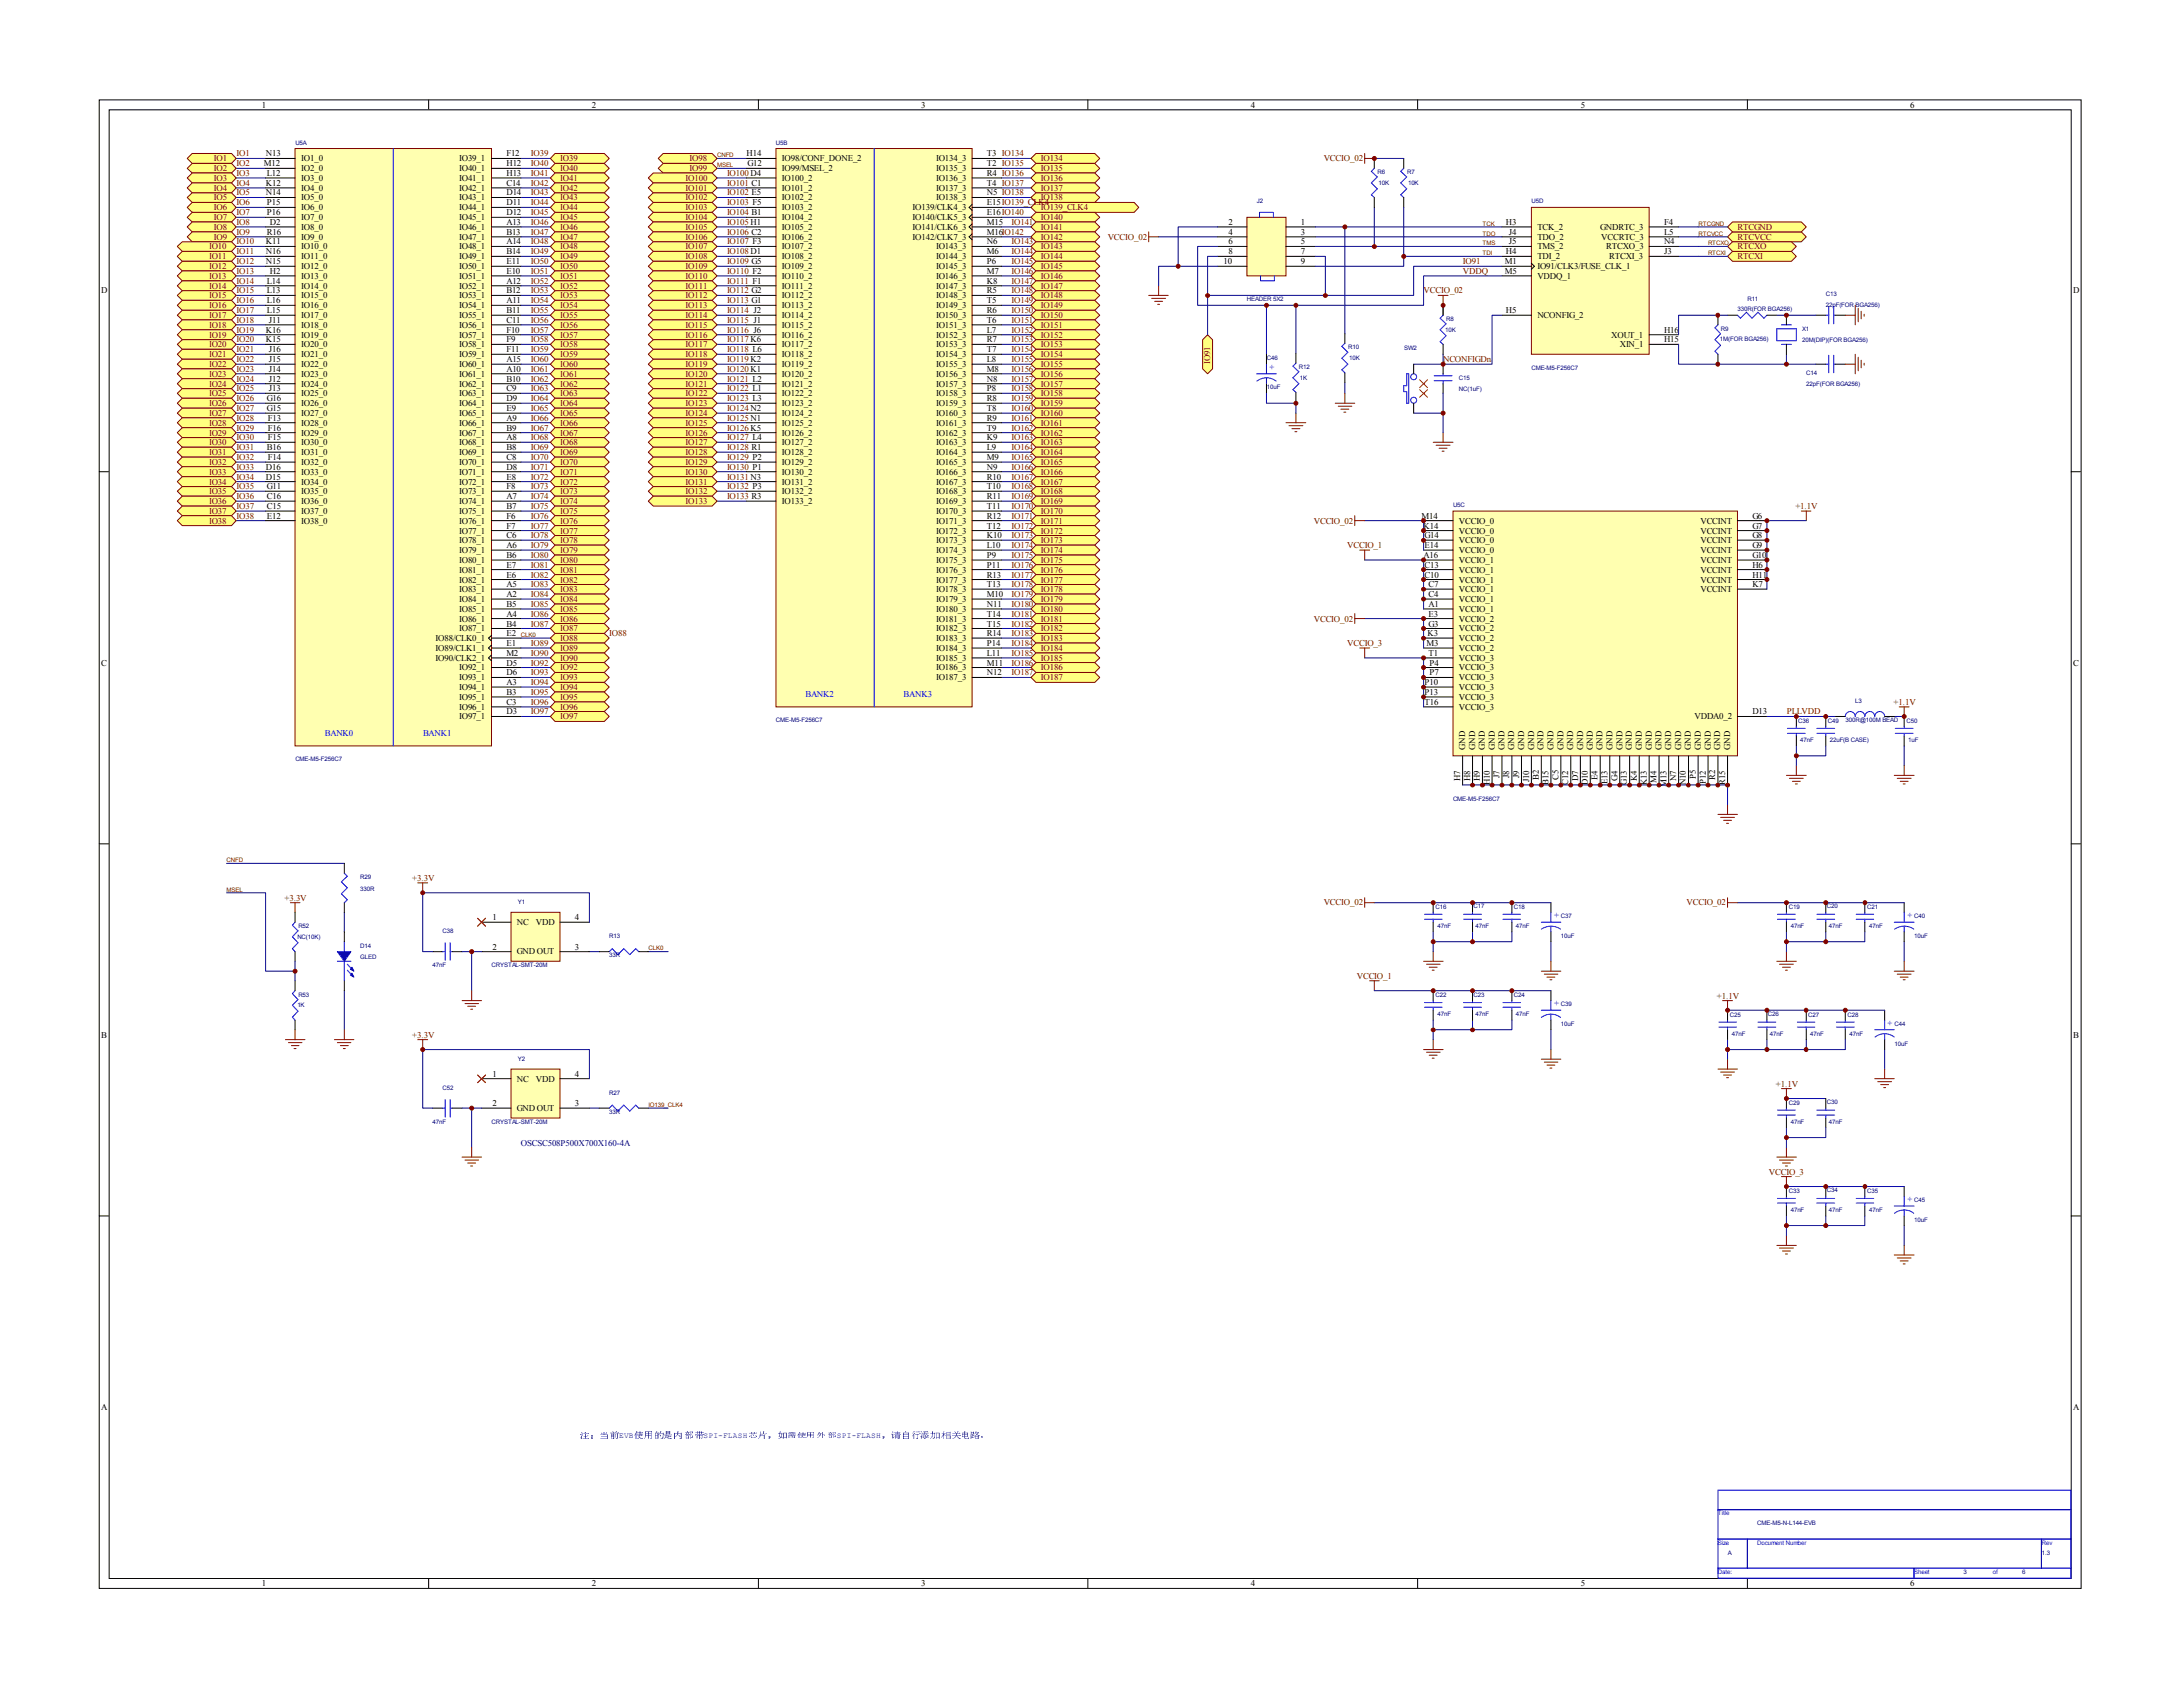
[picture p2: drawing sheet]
<svg xmlns="http://www.w3.org/2000/svg" width="279mm" height="216mm" viewBox="0 0 279 216" stroke-linecap="round" stroke-linejoin="round" font-family="sans-serif">
<defs><g id="words">
<g font-size="1.1">
<text x="33.5" y="13.8">1</text>
<text x="75.7" y="13.8">2</text>
<text x="117.9" y="13.8">3</text>
<text x="160.1" y="13.8">4</text>
<text x="202.3" y="13.8">5</text>
<text x="244.5" y="13.8">6</text>
<text x="33.8" y="21.3">M12</text>
<text x="34" y="23.8">K12</text>
<text x="34" y="20">N13</text>
<text x="34.2" y="22.5">L12</text>
<text x="38.6" y="20.7">IO1_0</text>
<text x="38.6" y="21.9">IO2_0</text>
<text x="38.6" y="23.2">IO3_0</text>
<text x="58.8" y="20.7">IO39_1</text>
<text x="58.8" y="21.9">IO40_1</text>
<text x="58.8" y="23.2">IO41_1</text>
<text x="64.8" y="20">F12</text>
<text x="64.8" y="21.3">H12</text>
<text x="64.8" y="22.5">H13</text>
<text x="64.8" y="23.8">C14</text>
<text x="95.5" y="20">H14</text>
<text x="95.7" y="21.3">G12</text>
<text x="100.1" y="20.7">IO98/CONF_DONE_2</text>
<text x="100.1" y="21.9">IO99/MSEL_2</text>
<text x="100.1" y="23.2">IO100_2</text>
<text x="119.8" y="20.7">IO134_3</text>
<text x="119.8" y="21.9">IO135_3</text>
<text x="119.8" y="23.2">IO136_3</text>
<text x="126.3" y="20">T3 IO134</text>
<text x="126.3" y="21.3">T2 IO135</text>
<text x="126.3" y="22.5">R4 IO136</text>
<text x="126.3" y="23.8">T4 IO137</text>
<text x="34" y="25">N14</text>
<text x="34.2" y="26.3">P15</text>
<text x="34.2" y="27.6">P16</text>
<text x="34.5" y="28.8">D2</text>
<text x="38.6" y="24.4">IO4_0</text>
<text x="38.6" y="25.7">IO5_0</text>
<text x="38.6" y="26.9">IO6_0</text>
<text x="38.6" y="28.2">IO7_0</text>
<text x="38.6" y="29.4">IO8_0</text>
<text x="58.8" y="24.4">IO42_1</text>
<text x="58.8" y="25.7">IO43_1</text>
<text x="58.8" y="26.9">IO44_1</text>
<text x="58.8" y="28.2">IO45_1</text>
<text x="58.8" y="29.4">IO46_1</text>
<text x="64.8" y="25">D14</text>
<text x="64.8" y="26.3">D11</text>
<text x="64.8" y="27.6">D12</text>
<text x="64.8" y="28.8">A13</text>
<text x="100.1" y="24.4">IO101_2</text>
<text x="100.1" y="25.7">IO102_2</text>
<text x="100.1" y="26.9">IO103_2</text>
<text x="100.1" y="28.2">IO104_2</text>
<text x="100.1" y="29.4">IO105_2</text>
<text x="116.8" y="26.9">IO139/CLK4_3</text>
<text x="116.8" y="28.2">IO140/CLK5_3</text>
<text x="116.8" y="29.4">IO141/CLK6_3</text>
<text x="119.8" y="24.4">IO137_3</text>
<text x="119.8" y="25.7">IO138_3</text>
<text x="126.3" y="26.3">E15IO139_CLK4</text>
<text x="126.3" y="27.6">E16IO140</text>
<text x="126.3" y="28.8">M15</text>
<text x="126.3" y="25">N5 IO138</text>
<text x="157.2" y="28.8">2</text>
<text x="166.5" y="28.8">1</text>
<text x="192.7" y="28.8">H3</text>
<text x="196.8" y="29.4">TCK_2</text>
<text x="204.8" y="29.4">GNDRTC_3</text>
<text x="213" y="28.8">F4</text>
<text x="34" y="31.3">K11</text>
<text x="34" y="32.6">N16</text>
<text x="34" y="33.8">N15</text>
<text x="34.2" y="30.1">R16</text>
<text x="34.5" y="35.1">H2</text>
<text x="38.6" y="30.7">IO9_0</text>
<text x="38.6" y="31.9">IO10_0</text>
<text x="38.6" y="33.2">IO11_0</text>
<text x="38.6" y="34.4">IO12_0</text>
<text x="38.6" y="35.7">IO13_0</text>
<text x="58.8" y="30.7">IO47_1</text>
<text x="58.8" y="31.9">IO48_1</text>
<text x="58.8" y="33.2">IO49_1</text>
<text x="58.8" y="34.4">IO50_1</text>
<text x="58.8" y="35.7">IO51_1</text>
<text x="64.8" y="30.1">B13</text>
<text x="64.8" y="31.3">A14</text>
<text x="64.8" y="32.6">B14</text>
<text x="64.8" y="33.8">E11</text>
<text x="64.8" y="35.1">E10</text>
<text x="100.1" y="30.7">IO106_2</text>
<text x="100.1" y="31.9">IO107_2</text>
<text x="100.1" y="33.2">IO108_2</text>
<text x="100.1" y="34.4">IO109_2</text>
<text x="100.1" y="35.7">IO110_2</text>
<text x="116.8" y="30.7">IO142/CLK7_3</text>
<text x="119.8" y="31.9">IO143_3</text>
<text x="119.8" y="33.2">IO144_3</text>
<text x="119.8" y="34.4">IO145_3</text>
<text x="119.8" y="35.7">IO146_3</text>
<text x="126.3" y="30.1">M16IO142</text>
<text x="126.3" y="32.6">M6</text>
<text x="126.3" y="33.8">P6</text>
<text x="126.3" y="35.1">M7</text>
<text x="126.3" y="31.3">N6</text>
<text x="156.6" y="33.8">10</text>
<text x="157.2" y="30.1">4</text>
<text x="157.2" y="31.3">6</text>
<text x="157.2" y="32.6">8</text>
<text x="166.5" y="30.1">3</text>
<text x="166.5" y="31.3">5</text>
<text x="166.5" y="32.6">7</text>
<text x="166.5" y="33.8">9</text>
<text x="192.6" y="33.8">M1</text>
<text x="192.6" y="35.1">M5</text>
<text x="192.7" y="32.6">H4</text>
<text x="193.1" y="31.3">J5</text>
<text x="193.1" y="30.1">J4</text>
<text x="196.8" y="34.4">IO91/CLK3/FUSE_CLK_1</text>
<text x="196.8" y="35.7">VDDQ_1</text>
<text x="196.8" y="31.9">TMS_2</text>
<text x="196.8" y="33.2">TDI_2</text>
<text x="196.8" y="30.7">TDO_2</text>
<text x="204.9" y="30.7">VCCRTC_3</text>
<text x="205.6" y="31.9">RTCXO_3</text>
<text x="206" y="33.2">RTCXI_3</text>
<text x="213" y="32.6">J3</text>
<text x="213" y="30.1">L5</text>
<text x="213" y="31.3">N4</text>
<text x="13" y="37.5">D</text>
<text x="34.2" y="36.3">L14</text>
<text x="34.2" y="37.5">L13</text>
<text x="34.2" y="38.8">L16</text>
<text x="34.2" y="40.1">L15</text>
<text x="34.4" y="41.3">J11</text>
<text x="38.6" y="37">IO14_0</text>
<text x="38.6" y="38.2">IO15_0</text>
<text x="38.6" y="39.5">IO16_0</text>
<text x="38.6" y="40.7">IO17_0</text>
<text x="38.6" y="42">IO18_0</text>
<text x="58.8" y="37">IO52_1</text>
<text x="58.8" y="38.2">IO53_1</text>
<text x="58.8" y="39.5">IO54_1</text>
<text x="58.8" y="40.7">IO55_1</text>
<text x="58.8" y="42">IO56_1</text>
<text x="64.8" y="36.3">A12</text>
<text x="64.8" y="37.5">B12</text>
<text x="64.8" y="38.8">A11</text>
<text x="64.8" y="40.1">B11</text>
<text x="64.8" y="41.3">C11</text>
<text x="100.1" y="37">IO111_2</text>
<text x="100.1" y="38.2">IO112_2</text>
<text x="100.1" y="39.5">IO113_2</text>
<text x="100.1" y="40.7">IO114_2</text>
<text x="100.1" y="42">IO115_2</text>
<text x="119.8" y="37">IO147_3</text>
<text x="119.8" y="38.2">IO148_3</text>
<text x="119.8" y="39.5">IO149_3</text>
<text x="119.8" y="40.7">IO150_3</text>
<text x="119.8" y="42">IO151_3</text>
<text x="126.3" y="36.3">K8</text>
<text x="126.3" y="37.5">R5</text>
<text x="126.3" y="38.8">T5</text>
<text x="126.3" y="40.1">R6</text>
<text x="126.3" y="41.3">T6</text>
<text x="192.7" y="40.1">H5</text>
<text x="196.8" y="40.7">NCONFIG_2</text>
<text x="265.3" y="37.5">D</text>
<text x="34" y="42.6">K16</text>
<text x="34" y="43.8">K15</text>
<text x="34.4" y="45.1">J16</text>
<text x="34.4" y="46.4">J15</text>
<text x="34.4" y="47.6">J14</text>
<text x="38.6" y="43.2">IO19_0</text>
<text x="38.6" y="44.4">IO20_0</text>
<text x="38.6" y="45.7">IO21_0</text>
<text x="38.6" y="46.9">IO22_0</text>
<text x="58.8" y="43.2">IO57_1</text>
<text x="58.8" y="44.4">IO58_1</text>
<text x="58.8" y="45.7">IO59_1</text>
<text x="58.8" y="46.9">IO60_1</text>
<text x="64.8" y="42.6">F10</text>
<text x="64.8" y="43.8">F9</text>
<text x="64.8" y="45.1">F11</text>
<text x="64.8" y="46.4">A15</text>
<text x="64.8" y="47.6">A10</text>
<text x="100.1" y="43.2">IO116_2</text>
<text x="100.1" y="44.4">IO117_2</text>
<text x="100.1" y="45.7">IO118_2</text>
<text x="100.1" y="46.9">IO119_2</text>
<text x="119.8" y="43.2">IO152_3</text>
<text x="119.8" y="44.4">IO153_3</text>
<text x="119.8" y="45.7">IO154_3</text>
<text x="119.8" y="46.9">IO155_3</text>
<text x="126.3" y="42.6">L7</text>
<text x="126.3" y="43.8">R7</text>
<text x="126.3" y="45.1">T7</text>
<text x="126.3" y="46.4">L8</text>
<text x="126.3" y="47.6">M8</text>
<text x="206.2" y="43.2">XOUT_1</text>
<text x="207.3" y="44.4">XIN_1</text>
<text x="213" y="42.6">H16</text>
<text x="213" y="43.8">H15</text>
<text x="34.2" y="51.4">G16</text>
<text x="34.2" y="52.6">G15</text>
<text x="34.3" y="53.8">F13</text>
<text x="34.4" y="48.9">J12</text>
<text x="34.4" y="50.1">J13</text>
<text x="38.6" y="48.2">IO23_0</text>
<text x="38.6" y="49.5">IO24_0</text>
<text x="38.6" y="50.7">IO25_0</text>
<text x="38.6" y="52">IO26_0</text>
<text x="38.6" y="53.2">IO27_0</text>
<text x="58.8" y="48.2">IO61_1</text>
<text x="58.8" y="49.5">IO62_1</text>
<text x="58.8" y="50.7">IO63_1</text>
<text x="58.8" y="52">IO64_1</text>
<text x="58.8" y="53.2">IO65_1</text>
<text x="64.8" y="48.9">B10</text>
<text x="64.8" y="50.1">C9</text>
<text x="64.8" y="51.4">D9</text>
<text x="64.8" y="52.6">E9</text>
<text x="64.8" y="53.8">A9</text>
<text x="100.1" y="48.2">IO120_2</text>
<text x="100.1" y="49.5">IO121_2</text>
<text x="100.1" y="50.7">IO122_2</text>
<text x="100.1" y="52">IO123_2</text>
<text x="100.1" y="53.2">IO124_2</text>
<text x="119.8" y="48.2">IO156_3</text>
<text x="119.8" y="49.5">IO157_3</text>
<text x="119.8" y="50.7">IO158_3</text>
<text x="119.8" y="52">IO159_3</text>
<text x="119.8" y="53.2">IO160_3</text>
<text x="126.3" y="50.1">P8</text>
<text x="126.3" y="51.4">R8</text>
<text x="126.3" y="52.6">T8</text>
<text x="126.3" y="53.8">R9</text>
<text x="126.3" y="48.9">N8</text>
<text x="34.2" y="57.6">B16</text>
<text x="34.3" y="55.1">F16</text>
<text x="34.3" y="56.3">F15</text>
<text x="34.3" y="58.9">F14</text>
<text x="38.6" y="54.5">IO28_0</text>
<text x="38.6" y="55.8">IO29_0</text>
<text x="38.6" y="57">IO30_0</text>
<text x="38.6" y="58.3">IO31_0</text>
<text x="38.6" y="59.5">IO32_0</text>
<text x="58.8" y="54.5">IO66_1</text>
<text x="58.8" y="55.8">IO67_1</text>
<text x="58.8" y="57">IO68_1</text>
<text x="58.8" y="58.3">IO69_1</text>
<text x="58.8" y="59.5">IO70_1</text>
<text x="64.8" y="55.1">B9</text>
<text x="64.8" y="56.3">A8</text>
<text x="64.8" y="57.6">B8</text>
<text x="64.8" y="58.9">C8</text>
<text x="100.1" y="54.5">IO125_2</text>
<text x="100.1" y="55.8">IO126_2</text>
<text x="100.1" y="57">IO127_2</text>
<text x="100.1" y="58.3">IO128_2</text>
<text x="100.1" y="59.5">IO129_2</text>
<text x="119.8" y="54.5">IO161_3</text>
<text x="119.8" y="55.8">IO162_3</text>
<text x="119.8" y="57">IO163_3</text>
<text x="119.8" y="58.3">IO164_3</text>
<text x="119.8" y="59.5">IO165_3</text>
<text x="126.3" y="55.1">T9</text>
<text x="126.3" y="56.3">K9</text>
<text x="126.3" y="57.6">L9</text>
<text x="126.3" y="58.9">M9</text>
<text x="34" y="60.1">D16</text>
<text x="34" y="61.4">D15</text>
<text x="34.2" y="62.6">G11</text>
<text x="34.2" y="63.9">C16</text>
<text x="34.2" y="65.2">C15</text>
<text x="38.6" y="60.7">IO33_0</text>
<text x="38.6" y="62">IO34_0</text>
<text x="38.6" y="63.2">IO35_0</text>
<text x="38.6" y="64.5">IO36_0</text>
<text x="38.6" y="65.7">IO37_0</text>
<text x="58.8" y="60.7">IO71_1</text>
<text x="58.8" y="62">IO72_1</text>
<text x="58.8" y="63.2">IO73_1</text>
<text x="58.8" y="64.5">IO74_1</text>
<text x="58.8" y="65.7">IO75_1</text>
<text x="64.8" y="60.1">D8</text>
<text x="64.8" y="61.4">E8</text>
<text x="64.8" y="62.6">F8</text>
<text x="64.8" y="63.9">A7</text>
<text x="64.8" y="65.2">B7</text>
<text x="100.1" y="60.7">IO130_2</text>
<text x="100.1" y="62">IO131_2</text>
<text x="100.1" y="63.2">IO132_2</text>
<text x="100.1" y="64.5">IO133_2</text>
<text x="119.8" y="60.7">IO166_3</text>
<text x="119.8" y="62">IO167_3</text>
<text x="119.8" y="63.2">IO168_3</text>
<text x="119.8" y="64.5">IO169_3</text>
<text x="119.8" y="65.7">IO170_3</text>
<text x="126.3" y="61.4">R10</text>
<text x="126.3" y="62.6">T10</text>
<text x="126.3" y="63.9">R11</text>
<text x="126.3" y="65.2">T11</text>
<text x="126.3" y="60.1">N9</text>
<text x="34.2" y="66.4">E12</text>
<text x="38.6" y="67">IO38_0</text>
<text x="58.8" y="67">IO76_1</text>
<text x="58.8" y="68.3">IO77_1</text>
<text x="58.8" y="69.5">IO78_1</text>
<text x="58.8" y="70.8">IO79_1</text>
<text x="64.8" y="66.4">F6</text>
<text x="64.8" y="67.6">F7</text>
<text x="64.8" y="68.9">C6</text>
<text x="64.8" y="70.1">A6</text>
<text x="64.8" y="71.4">B6</text>
<text x="119.8" y="67">IO171_3</text>
<text x="119.8" y="68.3">IO172_3</text>
<text x="119.8" y="69.5">IO173_3</text>
<text x="119.8" y="70.8">IO174_3</text>
<text x="126.3" y="66.4">R12</text>
<text x="126.3" y="67.6">T12</text>
<text x="126.3" y="68.9">K10</text>
<text x="126.3" y="70.1">L10</text>
<text x="126.3" y="71.4">P9</text>
<text x="181.9" y="66.4">M14</text>
<text x="182.2" y="67.6">K14</text>
<text x="182.2" y="71.4">A16</text>
<text x="182.3" y="68.9">G14</text>
<text x="182.3" y="70.1">E14</text>
<text x="186.7" y="67">VCCIO_0</text>
<text x="186.7" y="68.3">VCCIO_0</text>
<text x="186.7" y="69.5">VCCIO_0</text>
<text x="186.7" y="70.8">VCCIO_0</text>
<text x="217.6" y="67">VCCINT</text>
<text x="217.6" y="68.3">VCCINT</text>
<text x="217.6" y="69.5">VCCINT</text>
<text x="217.6" y="70.8">VCCINT</text>
<text x="224.3" y="66.4">G6</text>
<text x="224.3" y="67.6">G7</text>
<text x="224.3" y="68.9">G8</text>
<text x="224.3" y="70.1">G9</text>
<text x="224.3" y="71.4">G10</text>
<text x="58.8" y="72">IO80_1</text>
<text x="58.8" y="73.3">IO81_1</text>
<text x="58.8" y="74.5">IO82_1</text>
<text x="58.8" y="75.8">IO83_1</text>
<text x="58.8" y="77">IO84_1</text>
<text x="64.8" y="72.6">E7</text>
<text x="64.8" y="73.9">E6</text>
<text x="64.8" y="75.1">A5</text>
<text x="64.8" y="76.4">A2</text>
<text x="64.8" y="77.7">B5</text>
<text x="119.8" y="72">IO175_3</text>
<text x="119.8" y="73.3">IO176_3</text>
<text x="119.8" y="74.5">IO177_3</text>
<text x="119.8" y="75.8">IO178_3</text>
<text x="119.8" y="77">IO179_3</text>
<text x="126.3" y="72.6">P11</text>
<text x="126.3" y="73.9">R13</text>
<text x="126.3" y="75.1">T13</text>
<text x="126.3" y="76.4">M10</text>
<text x="126.3" y="77.7">N11</text>
<text x="182.3" y="72.6">C13</text>
<text x="182.3" y="73.9">C10</text>
<text x="182.8" y="75.1">C7</text>
<text x="182.8" y="76.4">C4</text>
<text x="182.8" y="77.7">A1</text>
<text x="186.7" y="72">VCCIO_1</text>
<text x="186.7" y="73.3">VCCIO_1</text>
<text x="186.7" y="74.5">VCCIO_1</text>
<text x="186.7" y="75.8">VCCIO_1</text>
<text x="186.7" y="77">VCCIO_1</text>
<text x="217.6" y="72">VCCINT</text>
<text x="217.6" y="73.3">VCCINT</text>
<text x="217.6" y="74.5">VCCINT</text>
<text x="217.6" y="75.8">VCCINT</text>
<text x="224.3" y="72.6">H6</text>
<text x="224.3" y="73.9">H11</text>
<text x="224.3" y="75.1">K7</text>
<text x="55.8" y="82">IO88/CLK0_1</text>
<text x="55.8" y="83.3">IO89/CLK1_1</text>
<text x="58.8" y="78.3">IO85_1</text>
<text x="58.8" y="79.5">IO86_1</text>
<text x="58.8" y="80.8">IO87_1</text>
<text x="64.8" y="81.4">E2</text>
<text x="64.8" y="82.7">E1</text>
<text x="64.8" y="83.9">M2</text>
<text x="64.8" y="78.9">A4</text>
<text x="64.8" y="80.2">B4</text>
<text x="119.8" y="78.3">IO180_3</text>
<text x="119.8" y="79.5">IO181_3</text>
<text x="119.8" y="80.8">IO182_3</text>
<text x="119.8" y="82">IO183_3</text>
<text x="119.8" y="83.3">IO184_3</text>
<text x="126.3" y="78.9">T14</text>
<text x="126.3" y="80.2">T15</text>
<text x="126.3" y="81.4">R14</text>
<text x="126.3" y="82.7">P14</text>
<text x="126.3" y="83.9">L11</text>
<text x="182.6" y="82.7">M3</text>
<text x="182.7" y="81.4">K3</text>
<text x="182.8" y="78.9">E3</text>
<text x="182.8" y="80.2">G3</text>
<text x="182.8" y="83.9">T1</text>
<text x="186.7" y="78.3">VCCIO_1</text>
<text x="186.7" y="79.5">VCCIO_2</text>
<text x="186.7" y="80.8">VCCIO_2</text>
<text x="186.7" y="82">VCCIO_2</text>
<text x="186.7" y="83.3">VCCIO_2</text>
<text x="13" y="85.2">C</text>
<text x="55.8" y="84.5">IO90/CLK2_1</text>
<text x="58.8" y="85.8">IO92_1</text>
<text x="58.8" y="87.1">IO93_1</text>
<text x="58.8" y="88.3">IO94_1</text>
<text x="58.8" y="89.6">IO95_1</text>
<text x="64.8" y="85.2">D5</text>
<text x="64.8" y="86.4">D6</text>
<text x="64.8" y="87.7">A3</text>
<text x="64.8" y="88.9">B3</text>
<text x="119.8" y="84.5">IO185_3</text>
<text x="119.8" y="85.8">IO186_3</text>
<text x="119.8" y="87.1">IO187_3</text>
<text x="126.3" y="85.2">M11</text>
<text x="126.3" y="86.4">N12</text>
<text x="182.3" y="87.7">P10</text>
<text x="182.3" y="88.9">P13</text>
<text x="183" y="85.2">P4</text>
<text x="183" y="86.4">P7</text>
<text x="186.7" y="84.5">VCCIO_3</text>
<text x="186.7" y="85.8">VCCIO_3</text>
<text x="186.7" y="87.1">VCCIO_3</text>
<text x="186.7" y="88.3">VCCIO_3</text>
<text x="186.7" y="89.6">VCCIO_3</text>
<text x="265.3" y="85.2">C</text>
<text x="58.8" y="90.8">IO96_1</text>
<text x="58.8" y="92.1">IO97_1</text>
<text x="64.8" y="90.2">C3</text>
<text x="64.8" y="91.4">D3</text>
<text x="182.3" y="90.2">T16</text>
<text x="186.7" y="90.8">VCCIO_3</text>
<text x="187.5" y="96" transform="rotate(-90 187.5 96)">GND</text>
<text x="188.8" y="96" transform="rotate(-90 188.8 96)">GND</text>
<text x="190" y="96" transform="rotate(-90 190 96)">GND</text>
<text x="191.3" y="96" transform="rotate(-90 191.3 96)">GND</text>
<text x="192.6" y="96" transform="rotate(-90 192.6 96)">GND</text>
<text x="193.8" y="96" transform="rotate(-90 193.8 96)">GND</text>
<text x="195.1" y="96" transform="rotate(-90 195.1 96)">GND</text>
<text x="196.3" y="96" transform="rotate(-90 196.3 96)">GND</text>
<text x="197.6" y="96" transform="rotate(-90 197.6 96)">GND</text>
<text x="198.8" y="96" transform="rotate(-90 198.8 96)">GND</text>
<text x="200.1" y="96" transform="rotate(-90 200.1 96)">GND</text>
<text x="201.3" y="96" transform="rotate(-90 201.3 96)">GND</text>
<text x="202.6" y="96" transform="rotate(-90 202.6 96)">GND</text>
<text x="203.9" y="96" transform="rotate(-90 203.9 96)">GND</text>
<text x="205.1" y="96" transform="rotate(-90 205.1 96)">GND</text>
<text x="206.4" y="96" transform="rotate(-90 206.4 96)">GND</text>
<text x="207.6" y="96" transform="rotate(-90 207.6 96)">GND</text>
<text x="208.9" y="96" transform="rotate(-90 208.9 96)">GND</text>
<text x="210.1" y="96" transform="rotate(-90 210.1 96)">GND</text>
<text x="211.4" y="96" transform="rotate(-90 211.4 96)">GND</text>
<text x="212.6" y="96" transform="rotate(-90 212.6 96)">GND</text>
<text x="213.9" y="96" transform="rotate(-90 213.9 96)">GND</text>
<text x="215.2" y="96" transform="rotate(-90 215.2 96)">GND</text>
<text x="216.4" y="96" transform="rotate(-90 216.4 96)">GND</text>
<text x="216.9" y="92.1">VDDA0_2</text>
<text x="217.7" y="96" transform="rotate(-90 217.7 96)">GND</text>
<text x="218.9" y="96" transform="rotate(-90 218.9 96)">GND</text>
<text x="220.2" y="96" transform="rotate(-90 220.2 96)">GND</text>
<text x="221.4" y="96" transform="rotate(-90 221.4 96)">GND</text>
<text x="224.3" y="91.4">D13</text>
<text x="186.9" y="100" transform="rotate(-90 186.9 100)">H7</text>
<text x="188.2" y="100" transform="rotate(-90 188.2 100)">H8</text>
<text x="189.4" y="100" transform="rotate(-90 189.4 100)">H9</text>
<text x="190.7" y="100.5" transform="rotate(-90 190.7 100.5)">H10</text>
<text x="191.9" y="99.6" transform="rotate(-90 191.9 99.6)">J7</text>
<text x="193.2" y="99.6" transform="rotate(-90 193.2 99.6)">J8</text>
<text x="194.4" y="99.6" transform="rotate(-90 194.4 99.6)">J9</text>
<text x="195.7" y="100.1" transform="rotate(-90 195.7 100.1)">J10</text>
<text x="196.9" y="99.9" transform="rotate(-90 196.9 99.9)">B2</text>
<text x="198.2" y="100.5" transform="rotate(-90 198.2 100.5)">B15</text>
<text x="199.5" y="99.9" transform="rotate(-90 199.5 99.9)">C5</text>
<text x="200.7" y="100.5" transform="rotate(-90 200.7 100.5)">C12</text>
<text x="202" y="100" transform="rotate(-90 202 100)">D7</text>
<text x="203.2" y="100.5" transform="rotate(-90 203.2 100.5)">D10</text>
<text x="204.5" y="99.9" transform="rotate(-90 204.5 99.9)">E4</text>
<text x="205.7" y="100.4" transform="rotate(-90 205.7 100.4)">E13</text>
<text x="207" y="100" transform="rotate(-90 207 100)">G4</text>
<text x="208.2" y="100.5" transform="rotate(-90 208.2 100.5)">G13</text>
<text x="209.5" y="100" transform="rotate(-90 209.5 100)">K4</text>
<text x="210.8" y="100.5" transform="rotate(-90 210.8 100.5)">K13</text>
<text x="212" y="100.2" transform="rotate(-90 212 100.2)">M4</text>
<text x="213.3" y="100.8" transform="rotate(-90 213.3 100.8)">M13</text>
<text x="214.5" y="100" transform="rotate(-90 214.5 100)">N7</text>
<text x="215.8" y="100.5" transform="rotate(-90 215.8 100.5)">N10</text>
<text x="217" y="99.7" transform="rotate(-90 217 99.7)">P5</text>
<text x="218.3" y="100.4" transform="rotate(-90 218.3 100.4)">P12</text>
<text x="219.5" y="99.9" transform="rotate(-90 219.5 99.9)">R2</text>
<text x="220.8" y="100.5" transform="rotate(-90 220.8 100.5)">R15</text>
<text x="63" y="117.8">1</text>
<text x="66.2" y="118.4">NC</text>
<text x="68.6" y="118.4">VDD</text>
<text x="73.6" y="117.8">4</text>
<text x="63" y="121.5">2</text>
<text x="66.2" y="122.1">GND OUT</text>
<text x="73.6" y="121.5">3</text>
<text x="13" y="132.8">B</text>
<text x="63" y="137.8">1</text>
<text x="73.6" y="137.8">4</text>
<text x="265.3" y="132.8">B</text>
<text x="63" y="141.6">2</text>
<text x="66.2" y="142.2">GND OUT</text>
<text x="66.2" y="138.4">NC</text>
<text x="68.6" y="138.4">VDD</text>
<text x="73.6" y="141.6">3</text>
<text x="13" y="180.4">A</text>
<text x="265.3" y="180.4">A</text>
<text x="33.5" y="202.9">1</text>
<text x="75.7" y="202.9">2</text>
<text x="117.9" y="202.9">3</text>
<text x="160.1" y="202.9">4</text>
<text x="202.3" y="202.9">5</text>
<text x="244.5" y="202.9">6</text>
</g>
<g font-size="1.1" fill="#800000">
<text x="27.4" y="20.7">IO1</text>
<text x="27.4" y="21.9">IO2</text>
<text x="27.4" y="23.2">IO3</text>
<text x="30.3" y="20">IO1</text>
<text x="30.3" y="21.3">IO2</text>
<text x="30.3" y="22.5">IO3</text>
<text x="30.3" y="23.8">IO4</text>
<text x="67.9" y="20">IO39</text>
<text x="67.9" y="21.3">IO40</text>
<text x="67.9" y="22.5">IO41</text>
<text x="67.9" y="23.8">IO42</text>
<text x="71.7" y="20.7">IO39</text>
<text x="71.7" y="21.9">IO40</text>
<text x="71.7" y="23.2">IO41</text>
<text x="87.8" y="23.2">IO100</text>
<text x="88.3" y="20.7">IO98</text>
<text x="88.3" y="21.9">IO99</text>
<text x="93" y="22.5">IO100 D4</text>
<text x="93" y="23.8">IO101 C1</text>
<text x="133.2" y="20.7">IO134</text>
<text x="133.2" y="21.9">IO135</text>
<text x="133.2" y="23.2">IO136</text>
<text x="169.4" y="20.7">VCCIO_02</text>
<text x="27.4" y="24.4">IO4</text>
<text x="27.4" y="25.7">IO5</text>
<text x="27.4" y="26.9">IO6</text>
<text x="27.4" y="28.2">IO7</text>
<text x="27.4" y="29.4">IO8</text>
<text x="30.3" y="25">IO5</text>
<text x="30.3" y="26.3">IO6</text>
<text x="30.3" y="27.6">IO7</text>
<text x="30.3" y="28.8">IO8</text>
<text x="67.9" y="25">IO43</text>
<text x="67.9" y="26.3">IO44</text>
<text x="67.9" y="27.6">IO45</text>
<text x="67.9" y="28.8">IO46</text>
<text x="71.7" y="24.4">IO42</text>
<text x="71.7" y="25.7">IO43</text>
<text x="71.7" y="26.9">IO44</text>
<text x="71.7" y="28.2">IO45</text>
<text x="71.7" y="29.4">IO46</text>
<text x="87.8" y="24.4">IO101</text>
<text x="87.8" y="25.7">IO102</text>
<text x="87.8" y="26.9">IO103</text>
<text x="87.8" y="28.2">IO104</text>
<text x="87.8" y="29.4">IO105</text>
<text x="93" y="25">IO102 E5</text>
<text x="93" y="26.3">IO103 F5</text>
<text x="93" y="27.6">IO104 B1</text>
<text x="93" y="28.8">IO105 H1</text>
<text x="129.5" y="28.8">IO141</text>
<text x="133.2" y="24.4">IO137</text>
<text x="133.2" y="25.7">IO138</text>
<text x="133.2" y="26.9">IO139_CLK4</text>
<text x="133.2" y="28.2">IO140</text>
<text x="133.2" y="29.4">IO141</text>
<text x="222.4" y="29.4">RTCGND</text>
<text x="26.8" y="31.9">IO10</text>
<text x="26.8" y="33.2">IO11</text>
<text x="26.8" y="34.4">IO12</text>
<text x="26.8" y="35.7">IO13</text>
<text x="27.4" y="30.7">IO9</text>
<text x="30.3" y="30.1">IO9</text>
<text x="30.3" y="31.3">IO10</text>
<text x="30.3" y="32.6">IO11</text>
<text x="30.3" y="33.8">IO12</text>
<text x="30.3" y="35.1">IO13</text>
<text x="67.9" y="30.1">IO47</text>
<text x="67.9" y="31.3">IO48</text>
<text x="67.9" y="32.6">IO49</text>
<text x="67.9" y="33.8">IO50</text>
<text x="67.9" y="35.1">IO51</text>
<text x="71.7" y="30.7">IO47</text>
<text x="71.7" y="31.9">IO48</text>
<text x="71.7" y="33.2">IO49</text>
<text x="71.7" y="34.4">IO50</text>
<text x="71.7" y="35.7">IO51</text>
<text x="87.8" y="30.7">IO106</text>
<text x="87.8" y="31.9">IO107</text>
<text x="87.8" y="33.2">IO108</text>
<text x="87.8" y="34.4">IO109</text>
<text x="87.8" y="35.7">IO110</text>
<text x="93" y="30.1">IO106 C2</text>
<text x="93" y="31.3">IO107 F3</text>
<text x="93" y="32.6">IO108 D1</text>
<text x="93" y="33.8">IO109 G5</text>
<text x="93" y="35.1">IO110 F2</text>
<text x="129.5" y="31.3">IO143</text>
<text x="129.5" y="32.6">IO144</text>
<text x="129.5" y="33.8">IO145</text>
<text x="129.5" y="35.1">IO146</text>
<text x="133.2" y="30.7">IO142</text>
<text x="133.2" y="31.9">IO143</text>
<text x="133.2" y="33.2">IO144</text>
<text x="133.2" y="34.4">IO145</text>
<text x="133.2" y="35.7">IO146</text>
<text x="141.8" y="30.7">VCCIO_02</text>
<text x="187.2" y="33.8">IO91</text>
<text x="187.2" y="35.1">VDDQ</text>
<text x="222.4" y="33.2">RTCXI</text>
<text x="222.4" y="30.7">RTCVCC</text>
<text x="222.4" y="31.9">RTCXO</text>
<text x="26.8" y="37">IO14</text>
<text x="26.8" y="38.2">IO15</text>
<text x="26.8" y="39.5">IO16</text>
<text x="26.8" y="40.7">IO17</text>
<text x="26.8" y="42">IO18</text>
<text x="30.3" y="36.3">IO14</text>
<text x="30.3" y="37.5">IO15</text>
<text x="30.3" y="38.8">IO16</text>
<text x="30.3" y="40.1">IO17</text>
<text x="30.3" y="41.3">IO18</text>
<text x="67.9" y="36.3">IO52</text>
<text x="67.9" y="37.5">IO53</text>
<text x="67.9" y="38.8">IO54</text>
<text x="67.9" y="40.1">IO55</text>
<text x="67.9" y="41.3">IO56</text>
<text x="71.7" y="37">IO52</text>
<text x="71.7" y="38.2">IO53</text>
<text x="71.7" y="39.5">IO54</text>
<text x="71.7" y="40.7">IO55</text>
<text x="71.7" y="42">IO56</text>
<text x="87.8" y="37">IO111</text>
<text x="87.8" y="38.2">IO112</text>
<text x="87.8" y="39.5">IO113</text>
<text x="87.8" y="40.7">IO114</text>
<text x="87.8" y="42">IO115</text>
<text x="93" y="36.3">IO111 F1</text>
<text x="93" y="37.5">IO112 G2</text>
<text x="93" y="38.8">IO113 G1</text>
<text x="93" y="40.1">IO114 J2</text>
<text x="93" y="41.3">IO115 J1</text>
<text x="129.5" y="36.3">IO147</text>
<text x="129.5" y="37.5">IO148</text>
<text x="129.5" y="38.8">IO149</text>
<text x="129.5" y="40.1">IO150</text>
<text x="129.5" y="41.3">IO151</text>
<text x="133.2" y="37">IO147</text>
<text x="133.2" y="38.2">IO148</text>
<text x="133.2" y="39.5">IO149</text>
<text x="133.2" y="40.7">IO150</text>
<text x="133.2" y="42">IO151</text>
<text x="182.2" y="37.5">VCCIO_02</text>
<text x="26.8" y="43.2">IO19</text>
<text x="26.8" y="44.4">IO20</text>
<text x="26.8" y="45.7">IO21</text>
<text x="26.8" y="46.9">IO22</text>
<text x="30.3" y="42.6">IO19</text>
<text x="30.3" y="43.8">IO20</text>
<text x="30.3" y="45.1">IO21</text>
<text x="30.3" y="46.4">IO22</text>
<text x="30.3" y="47.6">IO23</text>
<text x="67.9" y="42.6">IO57</text>
<text x="67.9" y="43.8">IO58</text>
<text x="67.9" y="45.1">IO59</text>
<text x="67.9" y="46.4">IO60</text>
<text x="67.9" y="47.6">IO61</text>
<text x="71.7" y="43.2">IO57</text>
<text x="71.7" y="44.4">IO58</text>
<text x="71.7" y="45.7">IO59</text>
<text x="71.7" y="46.9">IO60</text>
<text x="87.8" y="43.2">IO116</text>
<text x="87.8" y="44.4">IO117</text>
<text x="87.8" y="45.7">IO118</text>
<text x="87.8" y="46.9">IO119</text>
<text x="93" y="42.6">IO116 J6</text>
<text x="93" y="43.8">IO117 K6</text>
<text x="93" y="45.1">IO118 L6</text>
<text x="93" y="46.4">IO119 K2</text>
<text x="93" y="47.6">IO120 K1</text>
<text x="129.5" y="42.6">IO152</text>
<text x="129.5" y="43.8">IO153</text>
<text x="129.5" y="45.1">IO154</text>
<text x="129.5" y="46.4">IO155</text>
<text x="129.5" y="47.6">IO156</text>
<text x="133.2" y="43.2">IO152</text>
<text x="133.2" y="44.4">IO153</text>
<text x="133.2" y="45.7">IO154</text>
<text x="133.2" y="46.9">IO155</text>
<text x="154.9" y="46.6" transform="rotate(-90 154.9 46.6)">IO91</text>
<text x="184.7" y="46.4">NCONFIGDn</text>
<text x="26.8" y="48.2">IO23</text>
<text x="26.8" y="49.5">IO24</text>
<text x="26.8" y="50.7">IO25</text>
<text x="26.8" y="52">IO26</text>
<text x="26.8" y="53.2">IO27</text>
<text x="30.3" y="48.9">IO24</text>
<text x="30.3" y="50.1">IO25</text>
<text x="30.3" y="51.4">IO26</text>
<text x="30.3" y="52.6">IO27</text>
<text x="30.3" y="53.8">IO28</text>
<text x="67.9" y="48.9">IO62</text>
<text x="67.9" y="50.1">IO63</text>
<text x="67.9" y="51.4">IO64</text>
<text x="67.9" y="52.6">IO65</text>
<text x="67.9" y="53.8">IO66</text>
<text x="71.7" y="48.2">IO61</text>
<text x="71.7" y="49.5">IO62</text>
<text x="71.7" y="50.7">IO63</text>
<text x="71.7" y="52">IO64</text>
<text x="71.7" y="53.2">IO65</text>
<text x="87.8" y="48.2">IO120</text>
<text x="87.8" y="49.5">IO121</text>
<text x="87.8" y="50.7">IO122</text>
<text x="87.8" y="52">IO123</text>
<text x="87.8" y="53.2">IO124</text>
<text x="93" y="48.9">IO121 L2</text>
<text x="93" y="50.1">IO122 L1</text>
<text x="93" y="51.4">IO123 L3</text>
<text x="93" y="52.6">IO124 N2</text>
<text x="93" y="53.8">IO125 N1</text>
<text x="129.5" y="48.9">IO157</text>
<text x="129.5" y="50.1">IO158</text>
<text x="129.5" y="51.4">IO159</text>
<text x="129.5" y="52.6">IO160</text>
<text x="129.5" y="53.8">IO161</text>
<text x="133.2" y="48.2">IO156</text>
<text x="133.2" y="49.5">IO157</text>
<text x="133.2" y="50.7">IO158</text>
<text x="133.2" y="52">IO159</text>
<text x="133.2" y="53.2">IO160</text>
<text x="26.8" y="54.5">IO28</text>
<text x="26.8" y="55.8">IO29</text>
<text x="26.8" y="57">IO30</text>
<text x="26.8" y="58.3">IO31</text>
<text x="26.8" y="59.5">IO32</text>
<text x="30.3" y="55.1">IO29</text>
<text x="30.3" y="56.3">IO30</text>
<text x="30.3" y="57.6">IO31</text>
<text x="30.3" y="58.9">IO32</text>
<text x="67.9" y="55.1">IO67</text>
<text x="67.9" y="56.3">IO68</text>
<text x="67.9" y="57.6">IO69</text>
<text x="67.9" y="58.9">IO70</text>
<text x="71.7" y="54.5">IO66</text>
<text x="71.7" y="55.8">IO67</text>
<text x="71.7" y="57">IO68</text>
<text x="71.7" y="58.3">IO69</text>
<text x="71.7" y="59.5">IO70</text>
<text x="87.8" y="54.5">IO125</text>
<text x="87.8" y="55.8">IO126</text>
<text x="87.8" y="57">IO127</text>
<text x="87.8" y="58.3">IO128</text>
<text x="87.8" y="59.5">IO129</text>
<text x="93" y="55.1">IO126 K5</text>
<text x="93" y="56.3">IO127 L4</text>
<text x="93" y="57.6">IO128 R1</text>
<text x="93" y="58.9">IO129 P2</text>
<text x="129.5" y="55.1">IO162</text>
<text x="129.5" y="56.3">IO163</text>
<text x="129.5" y="57.6">IO164</text>
<text x="129.5" y="58.9">IO165</text>
<text x="133.2" y="54.5">IO161</text>
<text x="133.2" y="55.8">IO162</text>
<text x="133.2" y="57">IO163</text>
<text x="133.2" y="58.3">IO164</text>
<text x="133.2" y="59.5">IO165</text>
<text x="26.8" y="60.7">IO33</text>
<text x="26.8" y="62">IO34</text>
<text x="26.8" y="63.2">IO35</text>
<text x="26.8" y="64.5">IO36</text>
<text x="26.8" y="65.7">IO37</text>
<text x="30.3" y="60.1">IO33</text>
<text x="30.3" y="61.4">IO34</text>
<text x="30.3" y="62.6">IO35</text>
<text x="30.3" y="63.9">IO36</text>
<text x="30.3" y="65.2">IO37</text>
<text x="67.9" y="60.1">IO71</text>
<text x="67.9" y="61.4">IO72</text>
<text x="67.9" y="62.6">IO73</text>
<text x="67.9" y="63.9">IO74</text>
<text x="67.9" y="65.2">IO75</text>
<text x="71.7" y="60.7">IO71</text>
<text x="71.7" y="62">IO72</text>
<text x="71.7" y="63.2">IO73</text>
<text x="71.7" y="64.5">IO74</text>
<text x="71.7" y="65.7">IO75</text>
<text x="87.8" y="60.7">IO130</text>
<text x="87.8" y="62">IO131</text>
<text x="87.8" y="63.2">IO132</text>
<text x="87.8" y="64.5">IO133</text>
<text x="93" y="60.1">IO130 P1</text>
<text x="93" y="61.4">IO131 N3</text>
<text x="93" y="62.6">IO132 P3</text>
<text x="93" y="63.9">IO133 R3</text>
<text x="129.5" y="60.1">IO166</text>
<text x="129.5" y="61.4">IO167</text>
<text x="129.5" y="62.6">IO168</text>
<text x="129.5" y="63.9">IO169</text>
<text x="129.5" y="65.2">IO170</text>
<text x="133.2" y="60.7">IO166</text>
<text x="133.2" y="62">IO167</text>
<text x="133.2" y="63.2">IO168</text>
<text x="133.2" y="64.5">IO169</text>
<text x="133.2" y="65.7">IO170</text>
<text x="229.8" y="65.2">+1.1V</text>
<text x="26.8" y="67">IO38</text>
<text x="30.3" y="66.4">IO38</text>
<text x="67.9" y="66.4">IO76</text>
<text x="67.9" y="67.6">IO77</text>
<text x="67.9" y="68.9">IO78</text>
<text x="67.9" y="70.1">IO79</text>
<text x="67.9" y="71.4">IO80</text>
<text x="71.7" y="67">IO76</text>
<text x="71.7" y="68.3">IO77</text>
<text x="71.7" y="69.5">IO78</text>
<text x="71.7" y="70.8">IO79</text>
<text x="129.5" y="66.4">IO171</text>
<text x="129.5" y="67.6">IO172</text>
<text x="129.5" y="68.9">IO173</text>
<text x="129.5" y="70.1">IO174</text>
<text x="129.5" y="71.4">IO175</text>
<text x="133.2" y="67">IO171</text>
<text x="133.2" y="68.3">IO172</text>
<text x="133.2" y="69.5">IO173</text>
<text x="133.2" y="70.8">IO174</text>
<text x="168.1" y="67">VCCIO_02</text>
<text x="172.4" y="70.1">VCCIO_1</text>
<text x="67.9" y="72.6">IO81</text>
<text x="67.9" y="73.9">IO82</text>
<text x="67.9" y="75.1">IO83</text>
<text x="67.9" y="76.4">IO84</text>
<text x="67.9" y="77.7">IO85</text>
<text x="71.7" y="72">IO80</text>
<text x="71.7" y="73.3">IO81</text>
<text x="71.7" y="74.5">IO82</text>
<text x="71.7" y="75.8">IO83</text>
<text x="71.7" y="77">IO84</text>
<text x="129.5" y="72.6">IO176</text>
<text x="129.5" y="73.9">IO177</text>
<text x="129.5" y="75.1">IO178</text>
<text x="129.5" y="76.4">IO179</text>
<text x="129.5" y="77.7">IO180</text>
<text x="133.2" y="72">IO175</text>
<text x="133.2" y="73.3">IO176</text>
<text x="133.2" y="74.5">IO177</text>
<text x="133.2" y="75.8">IO178</text>
<text x="133.2" y="77">IO179</text>
<text x="67.9" y="78.9">IO86</text>
<text x="67.9" y="80.2">IO87</text>
<text x="67.9" y="82.7">IO89</text>
<text x="67.9" y="83.9">IO90</text>
<text x="71.7" y="78.3">IO85</text>
<text x="71.7" y="79.5">IO86</text>
<text x="71.7" y="80.8">IO87</text>
<text x="71.7" y="82">IO88</text>
<text x="71.7" y="83.3">IO89</text>
<text x="78" y="81.4">IO88</text>
<text x="129.5" y="78.9">IO181</text>
<text x="129.5" y="80.2">IO182</text>
<text x="129.5" y="81.4">IO183</text>
<text x="129.5" y="82.7">IO184</text>
<text x="129.5" y="83.9">IO185</text>
<text x="133.2" y="78.3">IO180</text>
<text x="133.2" y="79.5">IO181</text>
<text x="133.2" y="80.8">IO182</text>
<text x="133.2" y="82">IO183</text>
<text x="133.2" y="83.3">IO184</text>
<text x="168.1" y="79.5">VCCIO_02</text>
<text x="172.4" y="82.7">VCCIO_3</text>
<text x="67.9" y="85.2">IO92</text>
<text x="67.9" y="86.4">IO93</text>
<text x="67.9" y="87.7">IO94</text>
<text x="67.9" y="88.9">IO95</text>
<text x="71.7" y="84.5">IO90</text>
<text x="71.7" y="85.8">IO92</text>
<text x="71.7" y="87.1">IO93</text>
<text x="71.7" y="88.3">IO94</text>
<text x="71.7" y="89.6">IO95</text>
<text x="129.5" y="85.2">IO186</text>
<text x="129.5" y="86.4">IO187</text>
<text x="133.2" y="84.5">IO185</text>
<text x="133.2" y="85.8">IO186</text>
<text x="133.2" y="87.1">IO187</text>
<text x="67.9" y="90.2">IO96</text>
<text x="67.9" y="91.4">IO97</text>
<text x="71.7" y="90.8">IO96</text>
<text x="71.7" y="92.1">IO97</text>
<text x="228.7" y="91.4">PLLVDD</text>
<text x="242.4" y="90.2">+1.1V</text>
<text x="52.7" y="112.7">+3.3V</text>
<text x="36.4" y="115.3">+3.3V</text>
<text x="169.4" y="115.9">VCCIO_02</text>
<text x="215.9" y="115.9">VCCIO_02</text>
<text x="173.7" y="125.3">VCCIO_1</text>
<text x="219.8" y="127.8">+1.1V</text>
<text x="52.7" y="132.8">+3.3V</text>
<text x="227.3" y="139.1">+1.1V</text>
<text x="226.4" y="150.3">VCCIO_3</text>
</g>
<g font-size="1.1" fill="#00f">
<text x="162.5" y="47.3">+</text>
<text x="103.1" y="89.2">BANK2</text>
<text x="115.7" y="89.2">BANK3</text>
<text x="41.6" y="94.2">BANK0</text>
<text x="54.1" y="94.2">BANK1</text>
<text x="198.9" y="117.5">+</text>
<text x="244.1" y="117.5">+</text>
<text x="198.9" y="128.8">+</text>
<text x="241.6" y="131.3">+</text>
<text x="244.1" y="153.8">+</text>
</g>
<text font-size="1.1" fill="#000080" x="66.7" y="146.6">OSCSC508P500X700X160-4A</text>
<text font-size="1" fill="#000080" x="74.2" y="184.1">注：当当EVB使使使使使使使SPI-FLASH芯芯，如如使使如使SPI-FLASH，请请请请请请请请请。</text>
<g font-size=".8" fill="#000080">
<text x="37.8" y="18.5">U5A</text>
<text x="99.3" y="18.5">U5B</text>
<text x="176.3" y="22.3">R6</text>
<text x="176.4" y="23.7">10K</text>
<text x="180.1" y="22.3">R7</text>
<text x="180.2" y="23.7">10K</text>
<text x="160.9" y="26">J2</text>
<text x="196" y="26">U5D</text>
<text x="159.6" y="38.6">HEADER 5X2</text>
<text x="185.1" y="41.1">R8</text>
<text x="222.4" y="39.8">330R(FOR BGA256)</text>
<text x="223.6" y="38.6">R11</text>
<text x="233.7" y="37.9">C13</text>
<text x="233.7" y="39.3">22pF(FOR BGA256)</text>
<text x="162.1" y="46.1">C46</text>
<text x="166.2" y="47.2">R12</text>
<text x="172.6" y="44.7">R10</text>
<text x="172.7" y="46.1">10K</text>
<text x="179.7" y="44.8">SW2</text>
<text x="185" y="42.5">10K</text>
<text x="196" y="47.3">CME-M5-F256C7</text>
<text x="220.1" y="43.7">1M(FOR BGA256)</text>
<text x="220.3" y="42.3">R9</text>
<text x="230.7" y="42.3">X1</text>
<text x="230.7" y="43.8">20M(DIP)(FOR BGA256)</text>
<text x="231.2" y="48">C14</text>
<text x="162.1" y="49.8">10uF</text>
<text x="166.4" y="48.6">1K</text>
<text x="186.7" y="48.6">C15</text>
<text x="186.7" y="50.1">NC(1uF)</text>
<text x="231.2" y="49.4">22pF(FOR BGA256)</text>
<text x="186" y="64.9">U5C</text>
<text x="237.4" y="90">L3</text>
<text x="99.3" y="92.5">CME-M5-F256C7</text>
<text x="230.2" y="92.6">C36</text>
<text x="230.4" y="95">47nF</text>
<text x="233.9" y="92.6">C49</text>
<text x="234.2" y="95">22uF(B CASE)</text>
<text x="236.2" y="92.5">300R@100M BEAD</text>
<text x="244" y="92.6">C50</text>
<text x="244.2" y="95">1uF</text>
<text x="37.8" y="97.5">CME-M5-F256C7</text>
<text x="186" y="102.5">CME-M5-F256C7</text>
<text x="46.1" y="112.5">R29</text>
<text x="38.2" y="118.7">R52</text>
<text x="46.1" y="114">330R</text>
<text x="56.6" y="119.4">C38</text>
<text x="66.3" y="115.7">Y1</text>
<text x="183.7" y="116.4">C16</text>
<text x="184" y="118.7">47nF</text>
<text x="188.6" y="116.2">C17</text>
<text x="188.8" y="118.7">47nF</text>
<text x="193.8" y="116.4">C18</text>
<text x="194" y="118.7">47nF</text>
<text x="199.8" y="117.5">C37</text>
<text x="228.9" y="116.4">C19</text>
<text x="229.2" y="118.7">47nF</text>
<text x="233.8" y="116.2">C20</text>
<text x="234.1" y="118.7">47nF</text>
<text x="239" y="116.4">C21</text>
<text x="239.2" y="118.7">47nF</text>
<text x="245" y="117.5">C40</text>
<text x="38.1" y="120.1">NC(10K)</text>
<text x="46.1" y="121.3">D14</text>
<text x="46.1" y="122.8">GLED</text>
<text x="55.4" y="123.8">47nF</text>
<text x="62.9" y="123.8">CRYSTAL-SMT-20M</text>
<text x="78" y="120">R13</text>
<text x="78" y="122.5">33R</text>
<text x="199.8" y="120">10uF</text>
<text x="245" y="120">10uF</text>
<text x="38.1" y="128.9">1K</text>
<text x="38.2" y="127.6">R53</text>
<text x="183.7" y="127.6">C22</text>
<text x="184" y="130">47nF</text>
<text x="188.6" y="127.6">C23</text>
<text x="188.8" y="130">47nF</text>
<text x="193.8" y="127.6">C24</text>
<text x="194" y="130">47nF</text>
<text x="199.8" y="128.8">C39</text>
<text x="199.8" y="131.3">10uF</text>
<text x="221.4" y="130.2">C25</text>
<text x="226.3" y="130">C26</text>
<text x="231.4" y="130.2">C27</text>
<text x="236.5" y="130.2">C28</text>
<text x="242.5" y="131.3">C44</text>
<text x="66.3" y="135.8">Y2</text>
<text x="221.7" y="132.5">47nF</text>
<text x="226.5" y="132.5">47nF</text>
<text x="231.7" y="132.5">47nF</text>
<text x="236.7" y="132.5">47nF</text>
<text x="242.5" y="133.8">10uF</text>
<text x="55.4" y="143.8">47nF</text>
<text x="56.6" y="139.4">C52</text>
<text x="62.9" y="143.8">CRYSTAL-SMT-20M</text>
<text x="78" y="140.1">R27</text>
<text x="78" y="142.6">33R</text>
<text x="228.9" y="141.4">C29</text>
<text x="229.2" y="143.8">47nF</text>
<text x="233.8" y="141.3">C30</text>
<text x="234.1" y="143.8">47nF</text>
<text x="228.9" y="152.7">C33</text>
<text x="229.2" y="155.1">47nF</text>
<text x="233.8" y="152.6">C34</text>
<text x="234.1" y="155.1">47nF</text>
<text x="239" y="152.7">C35</text>
<text x="239.2" y="155.1">47nF</text>
<text x="245" y="153.8">C45</text>
<text x="245" y="156.3">10uF</text>
<text x="224.9" y="195.2">CME-M5-N-L144-EVB</text>
<text x="221.1" y="199">A</text>
<text x="251.3" y="201.5">3</text>
<text x="258.8" y="201.5">6</text>
<text x="261.3" y="199">1.3</text>
</g>
<g font-size=".8" fill="#800000">
<text x="91.8" y="20.2">CNFD</text>
<text x="91.8" y="21.4">MSEL</text>
<text x="189.7" y="28.9">TCK</text>
<text x="217.4" y="28.9">RTCGND</text>
<text x="189.7" y="32.7">TDI</text>
<text x="189.7" y="30.2">TDO</text>
<text x="189.7" y="31.4">TMS</text>
<text x="217.4" y="30.2">RTCVCC</text>
<text x="218.6" y="31.4">RTCXO</text>
<text x="218.6" y="32.7">RTCXI</text>
<text x="66.7" y="81.5">CLK0</text>
<text x="29" y="110.4">CNFD</text>
<text x="29" y="114.1">MSEL</text>
<text x="83" y="121.6">CLK0</text>
<text x="83" y="141.7">IO139_CLK4</text>
</g>
<g font-size=".8" fill="#00f">
<text x="219.9" y="193.9">Title</text>
<text x="219.9" y="197.7">Size</text>
<text x="224.9" y="197.7">Document Number</text>
<text x="261.3" y="197.7">Rev</text>
<text x="219.9" y="201.5">Date:</text>
<text x="245" y="201.5">Sheet</text>
<text x="255.1" y="201.5">of</text>
</g>
</g></defs>
<g fill="none" stroke="#000" stroke-width=".13">
<path d="M12.7 12.8h253.7v190.5h-253.7zM14 14.1h251.1v187.9h-251.1zM54.9 12.7v1.3M97.1 12.7v1.3M139.2 12.7v1.3M181.4 12.7v1.3M223.6 12.7v1.3M162.1 45.3v1.3M162.1 49.1v1.2M219.9 40.3v1.3M219.9 45.3v1.3M221.1 40.3h1.3"/>
<path d="M226.1 40.3h1.3M232.4 40.3h1.3M234.9 40.3h1.3M12.7 60.4h1.2M265 60.4h1.3M12.7 108h1.2M183.4 115.5v1.3M183.4 118v1.3M188.5 115.5v1.3M188.5 118v1.3M238.7 115.5v1.3M238.7 118v1.3"/>
<path d="M265 108h1.3M76.7 121.8h1.3M81.7 121.8h1.3M198.5 126.8v1.3M198.5 130.6v1.2M221.1 129.3v1.3M221.1 131.8v1.3M231.2 129.3v1.3M231.2 131.8v1.3M236.2 129.3v1.3M236.2 131.8v1.3M241.2 129.3v1.3"/>
<path d="M241.2 133.1v1.2M12.7 155.6h1.2M265 155.6h1.3M54.9 202v1.2M97.1 202v1.2M139.2 202v1.2M181.4 202v1.2M223.6 202v1.2"/>
</g>
<g fill="none" stroke="#00f" stroke-width=".13">
<path d="M234.1 39.2v2.2M234.7 39.2v2.2M160.8 47.8h2.6M162.1 48.3a2.05 2.05 0 0 1 1.2 .5M162.1 48.3a2.15 2.15 0 0 0-1.2 .5M162.1 46.6v1.2M162.1 48.3v.8M219.9 41.6l-.4 .4 .7 .7-.7 .8 .7 .7-.7 .8 .4 .3M222.4 40.3l.4 .4 .7-.7 .7 .7 .8-.7 .8 .7 .3-.4M233.7 40.3h.4M234.7 40.3h.2M182.3 117.6h2.3"/>
<path d="M182.3 117h2.3M183.4 116.8v.2M183.4 117.6v.4M187.3 117.6h2.3M187.3 117h2.3M188.5 116.8v.2M188.5 117.6v.4M237.6 117.6h2.2M237.6 117h2.2M238.7 116.8v.2M238.7 117.6v.4M78 121.8l.4-.4 .7 .8 .7-.8 .8 .8 .8-.8 .3 .4"/>
<path d="M197.3 129.3h2.5M198.5 129.8a1.81 1.81 0 0 1 1.2 .4M198.5 129.8a1.97 1.97 0 0 0-1.2 .4M198.5 128.1v1.2M198.5 129.8v.8M220 131.4h2.2M220 130.8h2.2M221.1 130.6v.2M221.1 131.4v.4M230 131.4h2.3M230 130.8h2.3M231.2 130.6v.2"/>
<path d="M231.2 131.4v.4M235 131.4h2.3M235 130.8h2.3M236.2 130.6v.2M236.2 131.4v.4M239.9 131.8h2.5M241.2 132.3a2.15 2.15 0 0 1 1.2 .4M241.2 132.3a2.05 2.05 0 0 0-1.2 .4M241.2 130.6v1.2M241.2 132.3v.8M219.9 190.7h45.1v2.5h-45.1zM219.9 193.2h45.1v3.8h-45.1z"/>
<path d="M219.9 197h3.7v3.7h-3.7zM223.6 197h37.7v3.7h-37.7zM261.3 197h3.7v3.7h-3.7zM219.9 200.7h25.1v1.3h-25.1zM245 200.7h20v1.3h-20z"/>
</g>
<g fill="none" stroke="#000080" stroke-width=".13">
<path d="M30.2 32.8h3.8M30.2 30.3h3.8M30.2 31.5h3.8M30.2 29h3.8M30.2 20.3h3.8M30.2 21.5h3.8M30.2 22.8h3.8M30.2 24h3.8M30.2 25.3h3.8M30.2 26.5h3.8M30.2 27.8h3.8M30.2 34.1h3.8"/>
<path d="M30.2 35.3h3.8M30.2 36.6h3.8M30.2 37.8h3.8M30.2 39.1h3.8M66.7 32.8h3.7M66.7 30.3h3.7M66.7 31.5h3.7M66.7 29h3.7M66.7 20.3h3.7M66.7 21.5h3.7M66.7 22.8h3.7M66.7 24h3.7"/>
<path d="M66.7 25.3h3.7M66.7 26.5h3.7M66.7 27.8h3.7M66.7 34.1h3.7M66.7 35.3h3.7M66.7 36.6h3.7M66.7 37.8h3.7M66.7 39.1h3.7M91.8 32.8h3.7M91.8 30.3h3.7M91.8 31.5h3.7M91.8 29h3.7"/>
<path d="M91.8 20.3h3.7M91.8 21.5h3.7M91.8 22.8h3.7M91.8 24h3.7M91.8 25.3h3.7M91.8 26.5h3.7M91.8 27.8h3.7M91.8 34.1h3.7M91.8 35.3h3.7M91.8 36.6h3.7M91.8 37.8h3.7M91.8 39.1h3.7"/>
<path d="M128.2 32.8h3.8M128.2 30.3h3.8M128.2 31.5h3.8M128.2 29h3.8M128.2 20.3h3.8M128.2 21.5h3.8M128.2 22.8h3.8M128.2 24h3.8M128.2 25.3h3.8M128.2 26.5h3.8M128.2 27.8h3.8M128.2 34.1h3.8"/>
<path d="M128.2 35.3h3.8M128.2 36.6h3.8M128.2 37.8h3.8M128.2 39.1h3.8M148.3 30.3h7.5M162.1 39.1v6.2M165.9 39.1v6.1M168.4 30.3h23.8M172.1 29v13.7M175.9 26.5v5M179.7 32.8h12.5M184.7 39.1v1.2"/>
<path d="M214.8 32.8h2.5M214.8 30.3h2.5M214.8 31.5h2.5M214.8 29h2.5M30.2 52.9h3.8M30.2 40.3h3.8M30.2 41.6h3.8M30.2 42.8h3.8M30.2 44.1h3.8M30.2 45.3h3.8M30.2 46.6h3.8M30.2 47.8h3.8"/>
<path d="M30.2 49.1h3.8M30.2 50.3h3.8M30.2 51.6h3.8M30.2 54.1h3.8M30.2 55.4h3.8M30.2 56.6h3.8M30.2 57.9h3.8M30.2 59.1h3.8M66.7 52.9h3.7M66.7 40.3h3.7M66.7 41.6h3.7M66.7 42.8h3.7"/>
<path d="M66.7 44.1h3.7M66.7 45.3h3.7M66.7 46.6h3.7M66.7 47.8h3.7M66.7 49.1h3.7M66.7 50.3h3.7M66.7 51.6h3.7M66.7 54.1h3.7M66.7 55.4h3.7M66.7 56.6h3.7M66.7 57.9h3.7M66.7 59.1h3.7"/>
<path d="M91.8 52.9h3.7M91.8 40.3h3.7M91.8 41.6h3.7M91.8 42.8h3.7M91.8 44.1h3.7M91.8 45.3h3.7M91.8 46.6h3.7M91.8 47.8h3.7M91.8 49.1h3.7M91.8 50.3h3.7M91.8 51.6h3.7M91.8 54.1h3.7"/>
<path d="M91.8 55.4h3.7M91.8 56.6h3.7M91.8 57.9h3.7M91.8 59.1h3.7M128.2 52.9h3.8M128.2 40.3h3.8M128.2 41.6h3.8M128.2 42.8h3.8M128.2 44.1h3.8M128.2 45.3h3.8M128.2 46.6h3.8M128.2 47.8h3.8"/>
<path d="M128.2 49.1h3.8M128.2 50.3h3.8M128.2 51.6h3.8M128.2 54.1h3.8M128.2 55.4h3.8M128.2 56.6h3.8M128.2 57.9h3.8M128.2 59.1h3.8M172.1 49v1.3M180.9 52.9h3.8M184.7 45.3v1.3M228.6 45.3v1.3"/>
<path d="M30.2 60.4h3.8M30.2 61.6h3.8M30.2 62.9h3.8M30.2 64.1h3.8M30.2 65.4h3.8M30.2 66.6h3.8M66.7 60.4h3.7M66.7 61.6h3.7M66.7 62.9h3.7M66.7 64.1h3.7M66.7 65.4h3.7M66.7 66.6h3.7"/>
<path d="M66.7 67.9h3.7M66.7 69.1h3.7M66.7 70.4h3.7M66.7 71.7h3.7M66.7 72.9h3.7M66.7 74.2h3.7M66.7 75.4h3.7M66.7 76.7h3.7M66.7 77.9h3.7M66.7 79.2h3.7M91.8 60.4h3.7M91.8 61.6h3.7"/>
<path d="M91.8 62.9h3.7M91.8 64.1h3.7M128.2 60.4h3.8M128.2 61.6h3.8M128.2 62.9h3.8M128.2 64.1h3.8M128.2 65.4h3.8M128.2 66.6h3.8M128.2 67.9h3.8M128.2 69.1h3.8M128.2 70.4h3.8M128.2 71.7h3.8"/>
<path d="M128.2 72.9h3.8M128.2 74.2h3.8M128.2 75.4h3.8M128.2 76.7h3.8M128.2 77.9h3.8M128.2 79.2h3.8M66.7 91.7h3.7M66.7 80.4h3.7M66.7 81.7h3.7M66.7 82.9h3.7M66.7 84.2h3.7M66.7 85.4h3.7"/>
<path d="M66.7 86.7h3.7M66.7 87.9h3.7M66.7 89.2h3.7M66.7 90.5h3.7M128.2 80.4h3.8M128.2 81.7h3.8M128.2 82.9h3.8M128.2 84.2h3.8M128.2 85.4h3.8M128.2 86.7h3.8M242.4 91.7h1.3M243.7 95.5v2.5"/>
<path d="M29 110.5h15.1M44.1 116.8v2.5M188.5 119.3v1.2M233.7 119.3v1.2M44.1 126.8v5M60.4 121.8v5M75.4 121.8h1.3M83 121.8h2.5M188.5 130.6v1.2M198.5 120.5v2.5M198.5 131.8v2.5M226.1 133.1v1.2"/>
<path d="M231.2 133.1v1.2M241.2 134.3v2.5M243.7 120.5v2.5M228.6 140.6h5.1M233.7 155.6v1.2M243.7 156.8v2.6"/>
</g>
<path d="M99.3 19h25.1v71.5h-25.1z" fill-rule="evenodd" fill="#ffffb0"/>
<path d="M99.3 19h25.1v71.5h-25.1z" fill="none" stroke="#800000" stroke-width=".13"/>
<g fill="none" stroke="#00f" stroke-width=".13">
<path d="M111.9 19v71.5M184.7 40.3l-.4 .4 .8 .7-.8 .8 .8 .8-.8 .7 .4 .4M233.7 46.6h.4M234.1 45.5v2.2M234.7 46.6h.2M234.7 45.5v2.2M232.5 93.9h2.3M232.5 93.2h2.3M233.7 93v.2M233.7 93.9v.3M236.2 91.7a.64 .64 0 0 1 .6-.6 .64 .64 0 0 1 .6 .6 .61 .61 0 0 1 .7-.6 .61 .61 0 0 1 .6 .6 .64 .64 0 0 1 .6-.6 .64 .64 0 0 1 .6 .6 .64 .64 0 0 1 .7-.6 .64 .64 0 0 1 .6 .6M242.6 93.9h2.3"/>
<path d="M242.6 93.2h2.3M243.7 93v.2M243.7 93.9v.3M37.8 118l-.4 .4 .7 .7-.7 .8 .7 .7-.7 .8 .4 .4M44.1 111.8l.3 .3-.7 .8 .7 .7-.7 .8 .7 .7-.3 .4M37.8 126.8l-.4 .4 .7 .7-.7 .8 .7 .7-.7 .8 .4 .4M237.6 154h2.2M237.6 153.4h2.2M238.7 153.1v.3M238.7 154v.3"/>
</g>
<g fill="none" stroke="#000" stroke-width=".13">
<path d="M95.5 20.3h3.8M95.5 21.5h3.8M95.5 22.8h3.8M95.5 24h3.8M95.5 25.3h3.8M95.5 26.5h3.8M95.5 27.8h3.8M95.5 29h3.8M95.5 30.3h3.8M95.5 31.5h3.8M95.5 32.8h3.8M95.5 34.1h3.8"/>
<path d="M95.5 35.3h3.8M95.5 36.6h3.8M95.5 37.8h3.8M95.5 39.1h3.8M124.4 20.3h3.8M124.4 21.5h3.8M124.4 22.8h3.8M124.4 24h3.8M124.4 25.3h3.8M124.4 26.5h3.8M124.4 27.8h3.8M124.4 29h3.8"/>
<path d="M124.4 30.3h3.8M124.4 31.5h3.8M124.4 32.8h3.8M124.4 34.1h3.8M124.4 35.3h3.8M124.4 36.6h3.8M124.4 37.8h3.8M124.4 39.1h3.8M124.4 26.2l-.4 .3 .4 .4M124.4 27.4l-.4 .4 .4 .4M124.4 28.7l-.4 .3 .4 .4M124.4 29.9l-.4 .4 .4 .4"/>
<path d="M184.7 39.1v1.2M95.5 40.3h3.8M95.5 41.6h3.8M95.5 42.8h3.8M95.5 44.1h3.8M95.5 45.3h3.8M95.5 46.6h3.8M95.5 47.8h3.8M95.5 49.1h3.8M95.5 50.3h3.8M95.5 51.6h3.8M95.5 52.9h3.8"/>
<path d="M95.5 54.1h3.8M95.5 55.4h3.8M95.5 56.6h3.8M95.5 57.9h3.8M95.5 59.1h3.8M124.4 40.3h3.8M124.4 41.6h3.8M124.4 42.8h3.8M124.4 44.1h3.8M124.4 45.3h3.8M124.4 46.6h3.8M124.4 47.8h3.8"/>
<path d="M124.4 49.1h3.8M124.4 50.3h3.8M124.4 51.6h3.8M124.4 52.9h3.8M124.4 54.1h3.8M124.4 55.4h3.8M124.4 56.6h3.8M124.4 57.9h3.8M124.4 59.1h3.8M184.7 44.1v1.2M232.4 46.6h1.3M234.9 46.6h1.3"/>
<path d="M95.5 60.4h3.8M95.5 61.6h3.8M95.5 62.9h3.8M95.5 64.1h3.8M124.4 60.4h3.8M124.4 61.6h3.8M124.4 62.9h3.8M124.4 64.1h3.8M124.4 65.4h3.8M124.4 66.6h3.8M124.4 67.9h3.8M124.4 69.1h3.8"/>
<path d="M124.4 70.4h3.8M124.4 71.7h3.8M124.4 72.9h3.8M124.4 74.2h3.8M124.4 75.4h3.8M124.4 76.7h3.8M124.4 77.9h3.8M124.4 79.2h3.8M124.4 80.4h3.8M124.4 81.7h3.8M124.4 82.9h3.8M124.4 84.2h3.8"/>
<path d="M124.4 85.4h3.8M124.4 86.7h3.8M233.7 91.7v1.3M233.7 94.2v1.3M234.9 91.7h1.3M241.2 91.7h1.2M243.7 91.7v1.3M243.7 94.2v1.3M37.8 116.8v1.2M44.1 110.5v1.3M44.1 115.5v1.3M37.8 121.8v1.2"/>
<path d="M37.8 125.5v1.3M37.8 130.6v1.2M238.7 151.8v1.3M238.7 154.3v1.3"/>
</g>
<path d="M196 26.5h15.1v18.8h-15.1z" fill-rule="evenodd" fill="#ffffb0"/>
<path d="M196 26.5h15.1v18.8h-15.1z" fill="none" stroke="#800000" stroke-width=".13"/>
<g fill="none" stroke="#000" stroke-width=".13">
<path d="M179.7 20.3v1.2M179.7 25.3v1.2M192.2 34.1h3.8M192.2 35.3h3.8M192.2 31.5h3.8M192.2 32.8h3.8M192.2 29h3.8M192.2 30.3h3.8M196 33.7l.4 .4-.4 .4M211.1 31.5h3.7M211.1 32.8h3.7M211.1 29h3.7"/>
<path d="M211.1 30.3h3.7M172.1 42.7v1.2M172.1 47.7v1.3M192.2 40.3h3.8M211.1 44.1h3.7M211.1 42.8h3.7M198.5 115.5v1.3M198.5 119.3v1.2M183.4 126.8v1.3M183.4 129.3v1.3"/>
</g>
<path d="M179.7 21.5l-.4 .4 .7 .7-.7 .8 .7 .8-.7 .7 .4 .4M172.1 43.9l-.4 .4 .8 .8-.8 .7 .8 .8-.8 .7 .4 .4M197.3 118h2.5M198.5 118.5a2.02 2.02 0 0 1 1.2 .4M198.5 118.5l-.6 .1-.6 .3M198.5 116.8v1.2M198.5 118.5v.8M182.3 128.9h2.3M182.3 128.3h2.3M183.4 128.1v.2M183.4 128.9v.4" fill="none" stroke="#00f" stroke-width=".13"/>
<path d="M37.8 19h25.1v76.5h-25.1z" fill-rule="evenodd" fill="#ffffb0"/>
<path d="M37.8 19h25.1v76.5h-25.1z" fill="none" stroke="#800000" stroke-width=".13"/>
<g fill="none" stroke="#00f" stroke-width=".13">
<path d="M50.3 19v76.5M228.8 93.9h2.3M228.8 93.2h2.3M229.9 93v.2M229.9 93.9v.3M43.2 123h1.7M44.1 120.5v1.3M44.1 123v2.5M187.3 128.9h2.3M187.3 128.3h2.3M188.5 128.1v.2M188.5 128.9v.4"/>
<path d="M232.5 142.7h2.3M232.5 142.1h2.3M233.7 141.8v.3M233.7 142.7v.4"/>
</g>
<g fill="none" stroke="#000" stroke-width=".13">
<path d="M34 20.3h3.8M34 21.5h3.8M34 22.8h3.8M34 24h3.8M34 25.3h3.8M34 26.5h3.8M34 27.8h3.8M34 29h3.8M34 30.3h3.8M34 31.5h3.8M34 32.8h3.8M34 34.1h3.8"/>
<path d="M34 35.3h3.8M34 36.6h3.8M34 37.8h3.8M34 39.1h3.8M62.9 20.3h3.8M62.9 21.5h3.8M62.9 22.8h3.8M62.9 24h3.8M62.9 25.3h3.8M62.9 26.5h3.8M62.9 27.8h3.8M62.9 29h3.8"/>
<path d="M62.9 30.3h3.8M62.9 31.5h3.8M62.9 32.8h3.8M62.9 34.1h3.8M62.9 35.3h3.8M62.9 36.6h3.8M62.9 37.8h3.8M62.9 39.1h3.8M34 40.3h3.8M34 41.6h3.8M34 42.8h3.8M34 44.1h3.8"/>
<path d="M34 45.3h3.8M34 46.6h3.8M34 47.8h3.8M34 49.1h3.8M34 50.3h3.8M34 51.6h3.8M34 52.9h3.8M34 54.1h3.8M34 55.4h3.8M34 56.6h3.8M34 57.9h3.8M34 59.1h3.8"/>
<path d="M62.9 40.3h3.8M62.9 41.6h3.8M62.9 42.8h3.8M62.9 44.1h3.8M62.9 45.3h3.8M62.9 46.6h3.8M62.9 47.8h3.8M62.9 49.1h3.8M62.9 50.3h3.8M62.9 51.6h3.8M62.9 52.9h3.8M62.9 54.1h3.8"/>
<path d="M62.9 55.4h3.8M62.9 56.6h3.8M62.9 57.9h3.8M62.9 59.1h3.8M34 60.4h3.8M34 61.6h3.8M34 62.9h3.8M34 64.1h3.8M34 65.4h3.8M34 66.6h3.8M62.9 60.4h3.8M62.9 61.6h3.8"/>
<path d="M62.9 62.9h3.8M62.9 64.1h3.8M62.9 65.4h3.8M62.9 66.6h3.8M62.9 67.9h3.8M62.9 69.1h3.8M62.9 70.4h3.8M62.9 71.7h3.8M62.9 72.9h3.8M62.9 74.2h3.8M62.9 75.4h3.8M62.9 76.7h3.8"/>
<path d="M62.9 77.9h3.8M62.9 79.2h3.8M62.9 80.4h3.8M62.9 81.7h3.8M62.9 82.9h3.8M62.9 84.2h3.8M62.9 85.4h3.8M62.9 86.7h3.8M62.9 87.9h3.8M62.9 89.2h3.8M62.9 90.5h3.8M62.9 91.7h3.8"/>
<path d="M62.9 81.3l-.4 .4 .4 .3M62.9 82.5l-.4 .4 .4 .4M62.9 83.8l-.4 .4 .4 .4M229.9 91.7v1.3M229.9 94.2v1.3M188.5 126.8v1.3M188.5 129.3v1.3M233.7 140.6v1.2M233.7 143.1v1.2"/>
</g>
<path d="M43.2 121.8h1.7l-.8 1.2z" fill-rule="evenodd" fill="#00f"/>
<path d="M43.2 121.8h1.7l-.8 1.2z" fill="none" stroke="#00f" stroke-width=".13"/>
<path d="M45 124.5l.3 .6-.5-.3z" fill-rule="evenodd" fill="#00f"/>
<path d="M45 124.5l.3 .6-.5-.3z" fill="none" stroke="#00f" stroke-width=".13"/>
<path d="M45 123.8l.3 .5-.5-.3z" fill-rule="evenodd" fill="#00f"/>
<g fill="none" stroke="#00f" stroke-width=".13">
<path d="M180 47.8h.3v3.8h-.3v-1.5h-.3v-.7h.3zM183.6 48.7h2.2M183.6 48.1h2.2M184.7 47.8v.3M184.7 48.7v.4M227.4 42.1h2.5v1.5h-2.5zM228 44.1h1.3M228 41.6h1.3M192.4 117.6h2.2M192.4 117h2.2M193.5 116.8v.2M193.5 117.6v.4"/>
<path d="M227.5 117.6h2.3M227.5 117h2.3M228.6 116.8v.2M228.6 117.6v.4M232.5 117.6h2.3M232.5 117h2.3M233.7 116.8v.2M233.7 117.6v.4M44.4 123.4l.8 .8M44.4 124.2l.8 .7M45 123.8l.3 .5-.5-.3zM56.6 121.8h.4"/>
<path d="M57 120.6v2.3M57.6 121.8h.3M57.6 120.6v2.3M225 131.4h2.3M225 130.8h2.3M226.1 130.6v.2M226.1 131.4v.4M227.5 154h2.3M227.5 153.4h2.3M228.6 153.1v.3M228.6 154v.3M232.5 154h2.3"/>
<path d="M232.5 153.4h2.3M233.7 153.1v.3M233.7 154v.3M242.4 154.3h2.6M243.7 154.9a1.81 1.81 0 0 1 1.2 .4M243.7 154.9a1.88 1.88 0 0 0-1.2 .4M243.7 153.1v1.2M243.7 154.9v.7"/>
<circle cx="180.9" cy="48.2" r=".38"/>
<circle cx="180.9" cy="51.2" r=".38"/>
</g>
<g fill="none" stroke="#000" stroke-width=".13">
<path d="M180.9 46.6v1.2M180.9 51.6v1.3M182.2 50.3h.1M182.2 49.1h.1M184.7 46.6v1.2M184.7 49.1v1.2M228.6 40.3v1.3M228.6 44.1v1.2M44.1 119.3v1.2M193.5 115.5v1.3M193.5 118v1.3M228.6 115.5v1.3"/>
<path d="M228.6 118v1.3M233.7 115.5v1.3M233.7 118v1.3M44.1 125.5v1.3M55.4 121.8h1.2M57.9 121.8h1.2M226.1 129.3v1.3M226.1 131.8v1.3M228.6 151.8v1.3M228.6 154.3v1.3M233.7 151.8v1.3M233.7 154.3v1.3"/>
<path d="M243.7 151.8v1.3M243.7 155.6v1.2"/>
</g>
<path d="M159.6 27.8h5v7.5h-5z" fill-rule="evenodd" fill="#ffffb0"/>
<path d="M159.6 27.8h5v7.5h-5z" fill="none" stroke="#800000" stroke-width=".13"/>
<path d="M161.2 27.8v-.6h1.8v.6M161.3 35.3v.6h1.8v-.6M175.9 21.5l-.4 .4 .8 .7-.8 .8 .8 .8-.8 .7 .4 .4" fill="none" stroke="#00f" stroke-width=".13"/>
<path d="M155.8 29h3.8M155.8 30.3h3.8M155.8 31.5h3.8M155.8 32.8h3.8M155.8 34.1h3.8M164.6 29h3.8M164.6 30.3h3.8M164.6 31.5h3.8M164.6 32.8h3.8M164.6 34.1h3.8M175.9 20.3v1.2M175.9 25.3v1.2" fill="none" stroke="#000" stroke-width=".13"/>
<path d="M186 65.4h36.4v31.3h-36.4z" fill-rule="evenodd" fill="#ffffb0"/>
<path d="M186 65.4h36.4v31.3h-36.4z" fill="none" stroke="#800000" stroke-width=".13"/>
<g fill="none" stroke="#000" stroke-width=".13">
<path d="M182.2 66.6h3.8M182.2 67.9h3.8M182.2 69.1h3.8M182.2 70.4h3.8M182.2 71.7h3.8M182.2 72.9h3.8M182.2 74.2h3.8M182.2 75.4h3.8M182.2 76.7h3.8M182.2 77.9h3.8M182.2 79.2h3.8M222.4 66.6h3.7"/>
<path d="M222.4 67.9h3.7M222.4 69.1h3.7M222.4 70.4h3.7M222.4 71.7h3.7M222.4 72.9h3.7M222.4 74.2h3.7M222.4 75.4h3.7M182.2 80.4h3.8M182.2 81.7h3.8M182.2 82.9h3.8M182.2 84.2h3.8M182.2 85.4h3.8"/>
<path d="M182.2 86.7h3.8M182.2 87.9h3.8M182.2 89.2h3.8M182.2 90.5h3.8M187.2 96.7v3.8M188.5 96.7v3.8M189.7 96.7v3.8M191 96.7v3.8M192.2 96.7v3.8M193.5 96.7v3.8M194.7 96.7v3.8M196 96.7v3.8"/>
<path d="M197.3 96.7v3.8M198.5 96.7v3.8M199.8 96.7v3.8M201 96.7v3.8M202.3 96.7v3.8M203.5 96.7v3.8M204.8 96.7v3.8M206 96.7v3.8M207.3 96.7v3.8M208.6 96.7v3.8M209.8 96.7v3.8M211.1 96.7v3.8"/>
<path d="M212.3 96.7v3.8M213.6 96.7v3.8M214.8 96.7v3.8M216.1 96.7v3.8M217.3 96.7v3.8M218.6 96.7v3.8M219.9 96.7v3.8M221.1 96.7v3.8M222.4 91.7h3.7"/>
</g>
<path d="M65.4 116.8h6.3v6.2h-6.3z" fill-rule="evenodd" fill="#ffffb0"/>
<path d="M65.4 116.8h6.3v6.2h-6.3z" fill="none" stroke="#800000" stroke-width=".13"/>
<path d="M165.9 45.2v1.3M165.9 50.2v1.3M61.6 118h3.8M71.7 118h3.7M243.7 115.5v1.3M243.7 119.3v1.2M61.6 121.8h3.8M71.7 121.8h3.7M193.5 126.8v1.3M193.5 129.3v1.3M228.6 140.6v1.2M228.6 143.1v1.2" fill="none" stroke="#000" stroke-width=".13"/>
<g fill="none" stroke="#00f" stroke-width=".13">
<path d="M165.9 46.5l-.4 .4 .7 .7-.7 .7 .7 .8-.7 .8 .4 .3M242.4 118h2.6M243.7 118.5a2.02 2.02 0 0 1 1.2 .4M243.7 118.5a2.11 2.11 0 0 0-1.2 .4M243.7 116.8v1.2M243.7 118.5v.8M192.4 128.9h2.2M192.4 128.3h2.2M193.5 128.1v.2M193.5 128.9v.4M227.5 142.7h2.3M227.5 142.1h2.3"/>
<path d="M228.6 141.8v.3M228.6 142.7v.4"/>
</g>
<path d="M24 20.3l.6-.7h5l.6 .7-.6 .6h-5z" fill-rule="evenodd" fill="#ffff80"/>
<path d="M24 20.3l.6-.7h5l.6 .7-.6 .6h-5z" fill="none" stroke="#800000" stroke-width=".13"/>
<path d="M221.1 32.8l.6-.6h7.6l.6 .6-.6 .6h-7.6z" fill-rule="evenodd" fill="#ffff80"/>
<path d="M221.1 32.8l.6-.6h7.6l.6 .6-.6 .6h-7.6z" fill="none" stroke="#800000" stroke-width=".13"/>
<path d="M221.1 30.3l.6-.6h8.8l.7 .6-.7 .6h-8.8z" fill-rule="evenodd" fill="#ffff80"/>
<path d="M221.1 30.3l.6-.6h8.8l.7 .6-.7 .6h-8.8z" fill="none" stroke="#800000" stroke-width=".13"/>
<path d="M221.1 31.5l.6-.6h7.6l.6 .6-.6 .7h-7.6z" fill-rule="evenodd" fill="#ffff80"/>
<path d="M221.1 31.5l.6-.6h7.6l.6 .6-.6 .7h-7.6z" fill="none" stroke="#800000" stroke-width=".13"/>
<path d="M153.9 43.5l.7-.7 .6 .7v3.7l-.6 .6-.7-.6z" fill-rule="evenodd" fill="#ffff80"/>
<path d="M153.9 43.5l.7-.7 .6 .7v3.7l-.6 .6-.7-.6z" fill="none" stroke="#800000" stroke-width=".13"/>
<path d="M221.1 29l.6-.6h8.8l.7 .6-.7 .7h-8.8z" fill-rule="evenodd" fill="#ffff80"/>
<path d="M221.1 29l.6-.6h8.8l.7 .6-.7 .7h-8.8z" fill="none" stroke="#800000" stroke-width=".13"/>
<path d="M71 19.6h6.3l.7 .7-.7 .6h-6.3l-.6-.6z" fill-rule="evenodd" fill="#ffff80"/>
<path d="M71 19.6h6.3l.7 .7-.7 .6h-6.3l-.6-.6z" fill="none" stroke="#800000" stroke-width=".13"/>
<path d="M24 21.5l.6-.6h5l.6 .6-.6 .6h-5z" fill-rule="evenodd" fill="#ffff80"/>
<path d="M24 21.5l.6-.6h5l.6 .6-.6 .6h-5z" fill="none" stroke="#800000" stroke-width=".13"/>
<path d="M24 22.8l.6-.7h5l.6 .7-.6 .6h-5z" fill-rule="evenodd" fill="#ffff80"/>
<path d="M24 22.8l.6-.7h5l.6 .7-.6 .6h-5z" fill="none" stroke="#800000" stroke-width=".13"/>
<path d="M24 24l.6-.6h5l.6 .6-.6 .7h-5z" fill-rule="evenodd" fill="#ffff80"/>
<path d="M24 24l.6-.6h5l.6 .6-.6 .7h-5z" fill="none" stroke="#800000" stroke-width=".13"/>
<path d="M24 25.3l.6-.6h5l.6 .6-.6 .6h-5z" fill-rule="evenodd" fill="#ffff80"/>
<path d="M24 25.3l.6-.6h5l.6 .6-.6 .6h-5z" fill="none" stroke="#800000" stroke-width=".13"/>
<path d="M24 26.5l.6-.6h5l.6 .6-.6 .7h-5z" fill-rule="evenodd" fill="#ffff80"/>
<path d="M24 26.5l.6-.6h5l.6 .6-.6 .7h-5z" fill="none" stroke="#800000" stroke-width=".13"/>
<path d="M24 27.8l.6-.6h5l.6 .6-.6 .6h-5z" fill-rule="evenodd" fill="#ffff80"/>
<path d="M24 27.8l.6-.6h5l.6 .6-.6 .6h-5z" fill="none" stroke="#800000" stroke-width=".13"/>
<path d="M24 29l.6-.6h5l.6 .6-.6 .7h-5z" fill-rule="evenodd" fill="#ffff80"/>
<path d="M24 29l.6-.6h5l.6 .6-.6 .7h-5z" fill="none" stroke="#800000" stroke-width=".13"/>
<path d="M24 30.3l.6-.6h5l.6 .6-.6 .6h-5z" fill-rule="evenodd" fill="#ffff80"/>
<path d="M24 30.3l.6-.6h5l.6 .6-.6 .6h-5z" fill="none" stroke="#800000" stroke-width=".13"/>
<path d="M22.7 31.5l.6-.6h6.3l.6 .6-.6 .7h-6.3z" fill-rule="evenodd" fill="#ffff80"/>
<path d="M22.7 31.5l.6-.6h6.3l.6 .6-.6 .7h-6.3z" fill="none" stroke="#800000" stroke-width=".13"/>
<path d="M22.7 32.8l.6-.6h6.3l.6 .6-.6 .6h-6.3z" fill-rule="evenodd" fill="#ffff80"/>
<path d="M22.7 32.8l.6-.6h6.3l.6 .6-.6 .6h-6.3z" fill="none" stroke="#800000" stroke-width=".13"/>
<path d="M22.7 34.1l.6-.7h6.3l.6 .7-.6 .6h-6.3z" fill-rule="evenodd" fill="#ffff80"/>
<path d="M22.7 34.1l.6-.7h6.3l.6 .7-.6 .6h-6.3z" fill="none" stroke="#800000" stroke-width=".13"/>
<path d="M22.7 35.3l.6-.6h6.3l.6 .6-.6 .6h-6.3z" fill-rule="evenodd" fill="#ffff80"/>
<path d="M22.7 35.3l.6-.6h6.3l.6 .6-.6 .6h-6.3z" fill="none" stroke="#800000" stroke-width=".13"/>
<path d="M22.7 36.6l.6-.7h6.3l.6 .7-.6 .6h-6.3z" fill-rule="evenodd" fill="#ffff80"/>
<path d="M22.7 36.6l.6-.7h6.3l.6 .7-.6 .6h-6.3z" fill="none" stroke="#800000" stroke-width=".13"/>
<path d="M22.7 37.8l.6-.6h6.3l.6 .6-.6 .6h-6.3z" fill-rule="evenodd" fill="#ffff80"/>
<path d="M22.7 37.8l.6-.6h6.3l.6 .6-.6 .6h-6.3z" fill="none" stroke="#800000" stroke-width=".13"/>
<path d="M22.7 39.1l.6-.7h6.3l.6 .7-.6 .6h-6.3z" fill-rule="evenodd" fill="#ffff80"/>
<path d="M22.7 39.1l.6-.7h6.3l.6 .7-.6 .6h-6.3z" fill="none" stroke="#800000" stroke-width=".13"/>
<path d="M22.7 40.3l.6-.6h6.3l.6 .6-.6 .6h-6.3z" fill-rule="evenodd" fill="#ffff80"/>
<path d="M22.7 40.3l.6-.6h6.3l.6 .6-.6 .6h-6.3z" fill="none" stroke="#800000" stroke-width=".13"/>
<path d="M22.7 41.6l.6-.7h6.3l.6 .7-.6 .6h-6.3z" fill-rule="evenodd" fill="#ffff80"/>
<path d="M22.7 41.6l.6-.7h6.3l.6 .7-.6 .6h-6.3z" fill="none" stroke="#800000" stroke-width=".13"/>
<path d="M23.3 42.2h6.3l.6 .6-.6 .7h-6.3l-.6-.7z" fill-rule="evenodd" fill="#ffff80"/>
<path d="M23.3 42.2h6.3l.6 .6-.6 .7h-6.3l-.6-.7z" fill="none" stroke="#800000" stroke-width=".13"/>
<path d="M22.7 44.1l.6-.6h6.3l.6 .6-.6 .6h-6.3z" fill-rule="evenodd" fill="#ffff80"/>
<path d="M22.7 44.1l.6-.6h6.3l.6 .6-.6 .6h-6.3z" fill="none" stroke="#800000" stroke-width=".13"/>
<path d="M22.7 45.3l.6-.6h6.3l.6 .6-.6 .7h-6.3z" fill-rule="evenodd" fill="#ffff80"/>
<path d="M22.7 45.3l.6-.6h6.3l.6 .6-.6 .7h-6.3z" fill="none" stroke="#800000" stroke-width=".13"/>
<path d="M22.7 46.6l.6-.6h6.3l.6 .6-.6 .6h-6.3z" fill-rule="evenodd" fill="#ffff80"/>
<path d="M22.7 46.6l.6-.6h6.3l.6 .6-.6 .6h-6.3z" fill="none" stroke="#800000" stroke-width=".13"/>
<path d="M22.7 47.8l.6-.6h6.3l.6 .6-.6 .7h-6.3z" fill-rule="evenodd" fill="#ffff80"/>
<path d="M22.7 47.8l.6-.6h6.3l.6 .6-.6 .7h-6.3z" fill="none" stroke="#800000" stroke-width=".13"/>
<path d="M22.7 49.1l.6-.6h6.3l.6 .6-.6 .6h-6.3z" fill-rule="evenodd" fill="#ffff80"/>
<path d="M22.7 49.1l.6-.6h6.3l.6 .6-.6 .6h-6.3z" fill="none" stroke="#800000" stroke-width=".13"/>
<path d="M22.7 50.3l.6-.6h6.3l.6 .6-.6 .7h-6.3z" fill-rule="evenodd" fill="#ffff80"/>
<path d="M22.7 50.3l.6-.6h6.3l.6 .6-.6 .7h-6.3z" fill="none" stroke="#800000" stroke-width=".13"/>
<path d="M22.7 51.6l.6-.6h6.3l.6 .6-.6 .6h-6.3z" fill-rule="evenodd" fill="#ffff80"/>
<path d="M22.7 51.6l.6-.6h6.3l.6 .6-.6 .6h-6.3z" fill="none" stroke="#800000" stroke-width=".13"/>
<path d="M22.7 52.9l.6-.7h6.3l.6 .7-.6 .6h-6.3z" fill-rule="evenodd" fill="#ffff80"/>
<path d="M22.7 52.9l.6-.7h6.3l.6 .7-.6 .6h-6.3z" fill="none" stroke="#800000" stroke-width=".13"/>
<path d="M22.7 54.1l.6-.6h6.3l.6 .6-.6 .6h-6.3z" fill-rule="evenodd" fill="#ffff80"/>
<path d="M22.7 54.1l.6-.6h6.3l.6 .6-.6 .6h-6.3z" fill="none" stroke="#800000" stroke-width=".13"/>
<path d="M22.7 55.4l.6-.7h6.3l.6 .7-.6 .6h-6.3z" fill-rule="evenodd" fill="#ffff80"/>
<path d="M22.7 55.4l.6-.7h6.3l.6 .7-.6 .6h-6.3z" fill="none" stroke="#800000" stroke-width=".13"/>
<path d="M22.7 56.6l.6-.6h6.3l.6 .6-.6 .6h-6.3z" fill-rule="evenodd" fill="#ffff80"/>
<path d="M22.7 56.6l.6-.6h6.3l.6 .6-.6 .6h-6.3z" fill="none" stroke="#800000" stroke-width=".13"/>
<path d="M22.7 57.9l.6-.7h6.3l.6 .7-.6 .6h-6.3z" fill-rule="evenodd" fill="#ffff80"/>
<path d="M22.7 57.9l.6-.7h6.3l.6 .7-.6 .6h-6.3z" fill="none" stroke="#800000" stroke-width=".13"/>
<path d="M22.7 59.1l.6-.6h6.3l.6 .6-.6 .6h-6.3z" fill-rule="evenodd" fill="#ffff80"/>
<path d="M22.7 59.1l.6-.6h6.3l.6 .6-.6 .6h-6.3z" fill="none" stroke="#800000" stroke-width=".13"/>
<path d="M22.7 60.4l.6-.7h6.3l.6 .7-.6 .6h-6.3z" fill-rule="evenodd" fill="#ffff80"/>
<path d="M22.7 60.4l.6-.7h6.3l.6 .7-.6 .6h-6.3z" fill="none" stroke="#800000" stroke-width=".13"/>
<path d="M22.7 61.6l.6-.6h6.3l.6 .6-.6 .7h-6.3z" fill-rule="evenodd" fill="#ffff80"/>
<path d="M22.7 61.6l.6-.6h6.3l.6 .6-.6 .7h-6.3z" fill="none" stroke="#800000" stroke-width=".13"/>
<path d="M22.7 62.9l.6-.6h6.3l.6 .6-.6 .6h-6.3z" fill-rule="evenodd" fill="#ffff80"/>
<path d="M22.7 62.9l.6-.6h6.3l.6 .6-.6 .6h-6.3z" fill="none" stroke="#800000" stroke-width=".13"/>
<path d="M22.7 64.1l.6-.6h6.3l.6 .6-.6 .7h-6.3z" fill-rule="evenodd" fill="#ffff80"/>
<path d="M22.7 64.1l.6-.6h6.3l.6 .6-.6 .7h-6.3z" fill="none" stroke="#800000" stroke-width=".13"/>
<path d="M22.7 65.4l.6-.6h6.3l.6 .6-.6 .6h-6.3z" fill-rule="evenodd" fill="#ffff80"/>
<path d="M22.7 65.4l.6-.6h6.3l.6 .6-.6 .6h-6.3z" fill="none" stroke="#800000" stroke-width=".13"/>
<path d="M22.7 66.6l.6-.6h6.3l.6 .6-.6 .7h-6.3z" fill-rule="evenodd" fill="#ffff80"/>
<path d="M22.7 66.6l.6-.6h6.3l.6 .6-.6 .7h-6.3z" fill="none" stroke="#800000" stroke-width=".13"/>
<path d="M71 20.9h6.3l.7 .6-.7 .6h-6.3l-.6-.6z" fill-rule="evenodd" fill="#ffff80"/>
<path d="M71 20.9h6.3l.7 .6-.7 .6h-6.3l-.6-.6z" fill="none" stroke="#800000" stroke-width=".13"/>
<path d="M71 22.1h6.3l.7 .7-.7 .6h-6.3l-.6-.6z" fill-rule="evenodd" fill="#ffff80"/>
<path d="M71 22.1h6.3l.7 .7-.7 .6h-6.3l-.6-.6z" fill="none" stroke="#800000" stroke-width=".13"/>
<path d="M71 23.4h6.3l.7 .6-.7 .7h-6.3l-.6-.7z" fill-rule="evenodd" fill="#ffff80"/>
<path d="M71 23.4h6.3l.7 .6-.7 .7h-6.3l-.6-.7z" fill="none" stroke="#800000" stroke-width=".13"/>
<path d="M70.4 25.3l.6-.6h6.3l.7 .6-.7 .6h-6.3z" fill-rule="evenodd" fill="#ffff80"/>
<path d="M70.4 25.3l.6-.6h6.3l.7 .6-.7 .6h-6.3z" fill="none" stroke="#800000" stroke-width=".13"/>
<path d="M71 25.9h6.3l.7 .6-.7 .7h-6.3l-.6-.7z" fill-rule="evenodd" fill="#ffff80"/>
<path d="M71 25.9h6.3l.7 .6-.7 .7h-6.3l-.6-.7z" fill="none" stroke="#800000" stroke-width=".13"/>
<path d="M71 27.2h6.3l.7 .6-.7 .6h-6.3l-.6-.6z" fill-rule="evenodd" fill="#ffff80"/>
<path d="M71 27.2h6.3l.7 .6-.7 .6h-6.3l-.6-.6z" fill="none" stroke="#800000" stroke-width=".13"/>
<path d="M71 28.4h6.3l.7 .6-.7 .7h-6.3l-.6-.7z" fill-rule="evenodd" fill="#ffff80"/>
<path d="M71 28.4h6.3l.7 .6-.7 .7h-6.3l-.6-.7z" fill="none" stroke="#800000" stroke-width=".13"/>
<path d="M71 29.7h6.3l.7 .6-.7 .6h-6.3l-.6-.6z" fill-rule="evenodd" fill="#ffff80"/>
<path d="M71 29.7h6.3l.7 .6-.7 .6h-6.3l-.6-.6z" fill="none" stroke="#800000" stroke-width=".13"/>
<path d="M70.4 31.5l.6-.6h6.3l.7 .6-.7 .7h-6.3z" fill-rule="evenodd" fill="#ffff80"/>
<path d="M70.4 31.5l.6-.6h6.3l.7 .6-.7 .7h-6.3z" fill="none" stroke="#800000" stroke-width=".13"/>
<path d="M71 32.2h6.3l.7 .6-.7 .6h-6.3l-.6-.6z" fill-rule="evenodd" fill="#ffff80"/>
<path d="M71 32.2h6.3l.7 .6-.7 .6h-6.3l-.6-.6z" fill="none" stroke="#800000" stroke-width=".13"/>
<path d="M71 33.4h6.3l.7 .7-.7 .6h-6.3l-.6-.6z" fill-rule="evenodd" fill="#ffff80"/>
<path d="M71 33.4h6.3l.7 .7-.7 .6h-6.3l-.6-.6z" fill="none" stroke="#800000" stroke-width=".13"/>
<path d="M71 34.7h6.3l.7 .6-.7 .6h-6.3l-.6-.6z" fill-rule="evenodd" fill="#ffff80"/>
<path d="M71 34.7h6.3l.7 .6-.7 .6h-6.3l-.6-.6z" fill="none" stroke="#800000" stroke-width=".13"/>
<path d="M71 35.9h6.3l.7 .7-.7 .6h-6.3l-.6-.6z" fill-rule="evenodd" fill="#ffff80"/>
<path d="M71 35.9h6.3l.7 .7-.7 .6h-6.3l-.6-.6z" fill="none" stroke="#800000" stroke-width=".13"/>
<path d="M70.4 37.8l.6-.6h6.3l.7 .6-.7 .6h-6.3z" fill-rule="evenodd" fill="#ffff80"/>
<path d="M70.4 37.8l.6-.6h6.3l.7 .6-.7 .6h-6.3z" fill="none" stroke="#800000" stroke-width=".13"/>
<path d="M71 38.4h6.3l.7 .7-.7 .6h-6.3l-.6-.6z" fill-rule="evenodd" fill="#ffff80"/>
<path d="M71 38.4h6.3l.7 .7-.7 .6h-6.3l-.6-.6z" fill="none" stroke="#800000" stroke-width=".13"/>
<path d="M71 39.7h6.3l.7 .6-.7 .6h-6.3l-.6-.6z" fill-rule="evenodd" fill="#ffff80"/>
<path d="M71 39.7h6.3l.7 .6-.7 .6h-6.3l-.6-.6z" fill="none" stroke="#800000" stroke-width=".13"/>
<path d="M71 40.9h6.3l.7 .7-.7 .6h-6.3l-.6-.6z" fill-rule="evenodd" fill="#ffff80"/>
<path d="M71 40.9h6.3l.7 .7-.7 .6h-6.3l-.6-.6z" fill="none" stroke="#800000" stroke-width=".13"/>
<path d="M71 42.2h6.3l.7 .6-.7 .7h-6.3l-.6-.7z" fill-rule="evenodd" fill="#ffff80"/>
<path d="M71 42.2h6.3l.7 .6-.7 .7h-6.3l-.6-.7z" fill="none" stroke="#800000" stroke-width=".13"/>
<path d="M70.4 44.1l.6-.6h6.3l.7 .6-.7 .6h-6.3z" fill-rule="evenodd" fill="#ffff80"/>
<path d="M70.4 44.1l.6-.6h6.3l.7 .6-.7 .6h-6.3z" fill="none" stroke="#800000" stroke-width=".13"/>
<path d="M71 44.7h6.3l.7 .6-.7 .7h-6.3l-.6-.7z" fill-rule="evenodd" fill="#ffff80"/>
<path d="M71 44.7h6.3l.7 .6-.7 .7h-6.3l-.6-.7z" fill="none" stroke="#800000" stroke-width=".13"/>
<path d="M71 46h6.3l.7 .6-.7 .6h-6.3l-.6-.6z" fill-rule="evenodd" fill="#ffff80"/>
<path d="M71 46h6.3l.7 .6-.7 .6h-6.3l-.6-.6z" fill="none" stroke="#800000" stroke-width=".13"/>
<path d="M71 47.2h6.3l.7 .6-.7 .7h-6.3l-.6-.7z" fill-rule="evenodd" fill="#ffff80"/>
<path d="M71 47.2h6.3l.7 .6-.7 .7h-6.3l-.6-.7z" fill="none" stroke="#800000" stroke-width=".13"/>
<path d="M71 48.5h6.3l.7 .6-.7 .6h-6.3l-.6-.6z" fill-rule="evenodd" fill="#ffff80"/>
<path d="M71 48.5h6.3l.7 .6-.7 .6h-6.3l-.6-.6z" fill="none" stroke="#800000" stroke-width=".13"/>
<path d="M70.4 50.3l.6-.6h6.3l.7 .6-.7 .7h-6.3z" fill-rule="evenodd" fill="#ffff80"/>
<path d="M70.4 50.3l.6-.6h6.3l.7 .6-.7 .7h-6.3z" fill="none" stroke="#800000" stroke-width=".13"/>
<path d="M71 51h6.3l.7 .6-.7 .6h-6.3l-.6-.6z" fill-rule="evenodd" fill="#ffff80"/>
<path d="M71 51h6.3l.7 .6-.7 .6h-6.3l-.6-.6z" fill="none" stroke="#800000" stroke-width=".13"/>
<path d="M71 52.2h6.3l.7 .7-.7 .6h-6.3l-.6-.6z" fill-rule="evenodd" fill="#ffff80"/>
<path d="M71 52.2h6.3l.7 .7-.7 .6h-6.3l-.6-.6z" fill="none" stroke="#800000" stroke-width=".13"/>
<path d="M71 53.5h6.3l.7 .6-.7 .6h-6.3l-.6-.6z" fill-rule="evenodd" fill="#ffff80"/>
<path d="M71 53.5h6.3l.7 .6-.7 .6h-6.3l-.6-.6z" fill="none" stroke="#800000" stroke-width=".13"/>
<path d="M71 54.7h6.3l.7 .7-.7 .6h-6.3l-.6-.6z" fill-rule="evenodd" fill="#ffff80"/>
<path d="M71 54.7h6.3l.7 .7-.7 .6h-6.3l-.6-.6z" fill="none" stroke="#800000" stroke-width=".13"/>
<path d="M70.4 56.6l.6-.6h6.3l.7 .6-.7 .6h-6.3z" fill-rule="evenodd" fill="#ffff80"/>
<path d="M70.4 56.6l.6-.6h6.3l.7 .6-.7 .6h-6.3z" fill="none" stroke="#800000" stroke-width=".13"/>
<path d="M71 57.2h6.3l.7 .7-.7 .6h-6.3l-.6-.6z" fill-rule="evenodd" fill="#ffff80"/>
<path d="M71 57.2h6.3l.7 .7-.7 .6h-6.3l-.6-.6z" fill="none" stroke="#800000" stroke-width=".13"/>
<path d="M71 58.5h6.3l.7 .6-.7 .6h-6.3l-.6-.6z" fill-rule="evenodd" fill="#ffff80"/>
<path d="M71 58.5h6.3l.7 .6-.7 .6h-6.3l-.6-.6z" fill="none" stroke="#800000" stroke-width=".13"/>
<path d="M71 59.7h6.3l.7 .7-.7 .6h-6.3l-.6-.6z" fill-rule="evenodd" fill="#ffff80"/>
<path d="M71 59.7h6.3l.7 .7-.7 .6h-6.3l-.6-.6z" fill="none" stroke="#800000" stroke-width=".13"/>
<path d="M71 61h6.3l.7 .6-.7 .7h-6.3l-.6-.7z" fill-rule="evenodd" fill="#ffff80"/>
<path d="M71 61h6.3l.7 .6-.7 .7h-6.3l-.6-.7z" fill="none" stroke="#800000" stroke-width=".13"/>
<path d="M70.4 62.9l.6-.6h6.3l.7 .6-.7 .6h-6.3z" fill-rule="evenodd" fill="#ffff80"/>
<path d="M70.4 62.9l.6-.6h6.3l.7 .6-.7 .6h-6.3z" fill="none" stroke="#800000" stroke-width=".13"/>
<path d="M71 63.5h6.3l.7 .6-.7 .7h-6.3l-.6-.7z" fill-rule="evenodd" fill="#ffff80"/>
<path d="M71 63.5h6.3l.7 .6-.7 .7h-6.3l-.6-.7z" fill="none" stroke="#800000" stroke-width=".13"/>
<path d="M71 64.8h6.3l.7 .6-.7 .6h-6.3l-.6-.6z" fill-rule="evenodd" fill="#ffff80"/>
<path d="M71 64.8h6.3l.7 .6-.7 .6h-6.3l-.6-.6z" fill="none" stroke="#800000" stroke-width=".13"/>
<path d="M71 66h6.3l.7 .6-.7 .7h-6.3l-.6-.7z" fill-rule="evenodd" fill="#ffff80"/>
<path d="M71 66h6.3l.7 .6-.7 .7h-6.3l-.6-.7z" fill="none" stroke="#800000" stroke-width=".13"/>
<path d="M71 67.3h6.3l.7 .6-.7 .6h-6.3l-.6-.6z" fill-rule="evenodd" fill="#ffff80"/>
<path d="M71 67.3h6.3l.7 .6-.7 .6h-6.3l-.6-.6z" fill="none" stroke="#800000" stroke-width=".13"/>
<path d="M70.4 69.1l.6-.6h6.3l.7 .6-.7 .7h-6.3z" fill-rule="evenodd" fill="#ffff80"/>
<path d="M70.4 69.1l.6-.6h6.3l.7 .6-.7 .7h-6.3z" fill="none" stroke="#800000" stroke-width=".13"/>
<path d="M71 69.8h6.3l.7 .6-.7 .6h-6.3l-.6-.6z" fill-rule="evenodd" fill="#ffff80"/>
<path d="M71 69.8h6.3l.7 .6-.7 .6h-6.3l-.6-.6z" fill="none" stroke="#800000" stroke-width=".13"/>
<path d="M71 71h6.3l.7 .7-.7 .6h-6.3l-.6-.6z" fill-rule="evenodd" fill="#ffff80"/>
<path d="M71 71h6.3l.7 .7-.7 .6h-6.3l-.6-.6z" fill="none" stroke="#800000" stroke-width=".13"/>
<path d="M71 72.3h6.3l.7 .6-.7 .6h-6.3l-.6-.6z" fill-rule="evenodd" fill="#ffff80"/>
<path d="M71 72.3h6.3l.7 .6-.7 .6h-6.3l-.6-.6z" fill="none" stroke="#800000" stroke-width=".13"/>
<path d="M71 73.5h6.3l.7 .7-.7 .6h-6.3l-.6-.6z" fill-rule="evenodd" fill="#ffff80"/>
<path d="M71 73.5h6.3l.7 .7-.7 .6h-6.3l-.6-.6z" fill="none" stroke="#800000" stroke-width=".13"/>
<path d="M70.4 75.4l.6-.6h6.3l.7 .6-.7 .6h-6.3z" fill-rule="evenodd" fill="#ffff80"/>
<path d="M70.4 75.4l.6-.6h6.3l.7 .6-.7 .6h-6.3z" fill="none" stroke="#800000" stroke-width=".13"/>
<path d="M71 76h6.3l.7 .7-.7 .6h-6.3l-.6-.6z" fill-rule="evenodd" fill="#ffff80"/>
<path d="M71 76h6.3l.7 .7-.7 .6h-6.3l-.6-.6z" fill="none" stroke="#800000" stroke-width=".13"/>
<path d="M71 77.3h6.3l.7 .6-.7 .6h-6.3l-.6-.6z" fill-rule="evenodd" fill="#ffff80"/>
<path d="M71 77.3h6.3l.7 .6-.7 .6h-6.3l-.6-.6z" fill="none" stroke="#800000" stroke-width=".13"/>
<path d="M71 78.5h6.3l.7 .7-.7 .6h-6.3l-.6-.6z" fill-rule="evenodd" fill="#ffff80"/>
<path d="M71 78.5h6.3l.7 .7-.7 .6h-6.3l-.6-.6z" fill="none" stroke="#800000" stroke-width=".13"/>
<path d="M71 79.8h6.3l.7 .6-.7 .7h-6.3l-.6-.7z" fill-rule="evenodd" fill="#ffff80"/>
<path d="M71 79.8h6.3l.7 .6-.7 .7h-6.3l-.6-.7z" fill="none" stroke="#800000" stroke-width=".13"/>
<path d="M70.4 81.7l.6-.6h6.3l.7 .6-.7 .6h-6.3z" fill-rule="evenodd" fill="#ffff80"/>
<path d="M70.4 81.7l.6-.6h6.3l.7 .6-.7 .6h-6.3z" fill="none" stroke="#800000" stroke-width=".13"/>
<path d="M71 82.3h6.3l.7 .6-.7 .7h-6.3l-.6-.7z" fill-rule="evenodd" fill="#ffff80"/>
<path d="M71 82.3h6.3l.7 .6-.7 .7h-6.3l-.6-.7z" fill="none" stroke="#800000" stroke-width=".13"/>
<path d="M71 83.6h6.3l.7 .6-.7 .6h-6.3l-.6-.6z" fill-rule="evenodd" fill="#ffff80"/>
<path d="M71 83.6h6.3l.7 .6-.7 .6h-6.3l-.6-.6z" fill="none" stroke="#800000" stroke-width=".13"/>
<path d="M71 84.8h6.3l.7 .6-.7 .7h-6.3l-.6-.7z" fill-rule="evenodd" fill="#ffff80"/>
<path d="M71 84.8h6.3l.7 .6-.7 .7h-6.3l-.6-.7z" fill="none" stroke="#800000" stroke-width=".13"/>
<path d="M71 86.1h6.3l.7 .6-.7 .6h-6.3l-.6-.6z" fill-rule="evenodd" fill="#ffff80"/>
<path d="M71 86.1h6.3l.7 .6-.7 .6h-6.3l-.6-.6z" fill="none" stroke="#800000" stroke-width=".13"/>
<path d="M70.4 87.9l.6-.6h6.3l.7 .6-.7 .7h-6.3z" fill-rule="evenodd" fill="#ffff80"/>
<path d="M70.4 87.9l.6-.6h6.3l.7 .6-.7 .7h-6.3z" fill="none" stroke="#800000" stroke-width=".13"/>
<path d="M71 88.6h6.3l.7 .6-.7 .6h-6.3l-.6-.6z" fill-rule="evenodd" fill="#ffff80"/>
<path d="M71 88.6h6.3l.7 .6-.7 .6h-6.3l-.6-.6z" fill="none" stroke="#800000" stroke-width=".13"/>
<path d="M71 89.8h6.3l.7 .7-.7 .6h-6.3l-.6-.6z" fill-rule="evenodd" fill="#ffff80"/>
<path d="M71 89.8h6.3l.7 .7-.7 .6h-6.3l-.6-.6z" fill="none" stroke="#800000" stroke-width=".13"/>
<path d="M71 91.1h6.3l.7 .6-.7 .6h-6.3l-.6-.6z" fill-rule="evenodd" fill="#ffff80"/>
<path d="M71 91.1h6.3l.7 .6-.7 .6h-6.3l-.6-.6z" fill="none" stroke="#800000" stroke-width=".13"/>
<path d="M84.2 20.3l.7-.7h6.2l.7 .7-.7 .6h-6.2z" fill-rule="evenodd" fill="#ffff80"/>
<path d="M84.2 20.3l.7-.7h6.2l.7 .7-.7 .6h-6.2z" fill="none" stroke="#800000" stroke-width=".13"/>
<path d="M84.2 21.5l.7-.6h6.2l.7 .6-.7 .6h-6.2z" fill-rule="evenodd" fill="#ffff80"/>
<path d="M84.2 21.5l.7-.6h6.2l.7 .6-.7 .6h-6.2z" fill="none" stroke="#800000" stroke-width=".13"/>
<path d="M83 22.8l.6-.7h7.5l.7 .7-.7 .6h-7.5z" fill-rule="evenodd" fill="#ffff80"/>
<path d="M83 22.8l.6-.7h7.5l.7 .7-.7 .6h-7.5z" fill="none" stroke="#800000" stroke-width=".13"/>
<path d="M83 24l.6-.6h7.5l.7 .6-.7 .7h-7.5z" fill-rule="evenodd" fill="#ffff80"/>
<path d="M83 24l.6-.6h7.5l.7 .6-.7 .7h-7.5z" fill="none" stroke="#800000" stroke-width=".13"/>
<path d="M83 25.3l.6-.6h7.5l.7 .6-.7 .6h-7.5z" fill-rule="evenodd" fill="#ffff80"/>
<path d="M83 25.3l.6-.6h7.5l.7 .6-.7 .6h-7.5z" fill="none" stroke="#800000" stroke-width=".13"/>
<path d="M83 26.5l.6-.6h7.5l.7 .6-.7 .7h-7.5z" fill-rule="evenodd" fill="#ffff80"/>
<path d="M83 26.5l.6-.6h7.5l.7 .6-.7 .7h-7.5z" fill="none" stroke="#800000" stroke-width=".13"/>
<path d="M83 27.8l.6-.6h7.5l.7 .6-.7 .6h-7.5z" fill-rule="evenodd" fill="#ffff80"/>
<path d="M83 27.8l.6-.6h7.5l.7 .6-.7 .6h-7.5z" fill="none" stroke="#800000" stroke-width=".13"/>
<path d="M83 29l.6-.6h7.5l.7 .6-.7 .7h-7.5z" fill-rule="evenodd" fill="#ffff80"/>
<path d="M83 29l.6-.6h7.5l.7 .6-.7 .7h-7.5z" fill="none" stroke="#800000" stroke-width=".13"/>
<path d="M83 30.3l.6-.6h7.5l.7 .6-.7 .6h-7.5z" fill-rule="evenodd" fill="#ffff80"/>
<path d="M83 30.3l.6-.6h7.5l.7 .6-.7 .6h-7.5z" fill="none" stroke="#800000" stroke-width=".13"/>
<path d="M83 31.5l.6-.6h7.5l.7 .6-.7 .7h-7.5z" fill-rule="evenodd" fill="#ffff80"/>
<path d="M83 31.5l.6-.6h7.5l.7 .6-.7 .7h-7.5z" fill="none" stroke="#800000" stroke-width=".13"/>
<path d="M83 32.8l.6-.6h7.5l.7 .6-.7 .6h-7.5z" fill-rule="evenodd" fill="#ffff80"/>
<path d="M83 32.8l.6-.6h7.5l.7 .6-.7 .6h-7.5z" fill="none" stroke="#800000" stroke-width=".13"/>
<path d="M83 34.1l.6-.7h7.5l.7 .7-.7 .6h-7.5z" fill-rule="evenodd" fill="#ffff80"/>
<path d="M83 34.1l.6-.7h7.5l.7 .7-.7 .6h-7.5z" fill="none" stroke="#800000" stroke-width=".13"/>
<path d="M83 35.3l.6-.6h7.5l.7 .6-.7 .6h-7.5z" fill-rule="evenodd" fill="#ffff80"/>
<path d="M83 35.3l.6-.6h7.5l.7 .6-.7 .6h-7.5z" fill="none" stroke="#800000" stroke-width=".13"/>
<path d="M83 36.6l.6-.7h7.5l.7 .7-.7 .6h-7.5z" fill-rule="evenodd" fill="#ffff80"/>
<path d="M83 36.6l.6-.7h7.5l.7 .7-.7 .6h-7.5z" fill="none" stroke="#800000" stroke-width=".13"/>
<path d="M83 37.8l.6-.6h7.5l.7 .6-.7 .6h-7.5z" fill-rule="evenodd" fill="#ffff80"/>
<path d="M83 37.8l.6-.6h7.5l.7 .6-.7 .6h-7.5z" fill="none" stroke="#800000" stroke-width=".13"/>
<path d="M83 39.1l.6-.7h7.5l.7 .7-.7 .6h-7.5z" fill-rule="evenodd" fill="#ffff80"/>
<path d="M83 39.1l.6-.7h7.5l.7 .7-.7 .6h-7.5z" fill="none" stroke="#800000" stroke-width=".13"/>
<path d="M83 40.3l.6-.6h7.5l.7 .6-.7 .6h-7.5z" fill-rule="evenodd" fill="#ffff80"/>
<path d="M83 40.3l.6-.6h7.5l.7 .6-.7 .6h-7.5z" fill="none" stroke="#800000" stroke-width=".13"/>
<path d="M83 41.6l.6-.7h7.5l.7 .7-.7 .6h-7.5z" fill-rule="evenodd" fill="#ffff80"/>
<path d="M83 41.6l.6-.7h7.5l.7 .7-.7 .6h-7.5z" fill="none" stroke="#800000" stroke-width=".13"/>
<path d="M83.6 42.2h7.5l.7 .6-.7 .7h-7.5l-.6-.7z" fill-rule="evenodd" fill="#ffff80"/>
<path d="M83.6 42.2h7.5l.7 .6-.7 .7h-7.5l-.6-.7z" fill="none" stroke="#800000" stroke-width=".13"/>
<path d="M83 44.1l.6-.6h7.5l.7 .6-.7 .6h-7.5z" fill-rule="evenodd" fill="#ffff80"/>
<path d="M83 44.1l.6-.6h7.5l.7 .6-.7 .6h-7.5z" fill="none" stroke="#800000" stroke-width=".13"/>
<path d="M83 45.3l.6-.6h7.5l.7 .6-.7 .7h-7.5z" fill-rule="evenodd" fill="#ffff80"/>
<path d="M83 45.3l.6-.6h7.5l.7 .6-.7 .7h-7.5z" fill="none" stroke="#800000" stroke-width=".13"/>
<path d="M83 46.6l.6-.6h7.5l.7 .6-.7 .6h-7.5z" fill-rule="evenodd" fill="#ffff80"/>
<path d="M83 46.6l.6-.6h7.5l.7 .6-.7 .6h-7.5z" fill="none" stroke="#800000" stroke-width=".13"/>
<path d="M83 47.8l.6-.6h7.5l.7 .6-.7 .7h-7.5z" fill-rule="evenodd" fill="#ffff80"/>
<path d="M83 47.8l.6-.6h7.5l.7 .6-.7 .7h-7.5z" fill="none" stroke="#800000" stroke-width=".13"/>
<path d="M83 49.1l.6-.6h7.5l.7 .6-.7 .6h-7.5z" fill-rule="evenodd" fill="#ffff80"/>
<path d="M83 49.1l.6-.6h7.5l.7 .6-.7 .6h-7.5z" fill="none" stroke="#800000" stroke-width=".13"/>
<path d="M83 50.3l.6-.6h7.5l.7 .6-.7 .7h-7.5z" fill-rule="evenodd" fill="#ffff80"/>
<path d="M83 50.3l.6-.6h7.5l.7 .6-.7 .7h-7.5z" fill="none" stroke="#800000" stroke-width=".13"/>
<path d="M83 51.6l.6-.6h7.5l.7 .6-.7 .6h-7.5z" fill-rule="evenodd" fill="#ffff80"/>
<path d="M83 51.6l.6-.6h7.5l.7 .6-.7 .6h-7.5z" fill="none" stroke="#800000" stroke-width=".13"/>
<path d="M83 52.9l.6-.7h7.5l.7 .7-.7 .6h-7.5z" fill-rule="evenodd" fill="#ffff80"/>
<path d="M83 52.9l.6-.7h7.5l.7 .7-.7 .6h-7.5z" fill="none" stroke="#800000" stroke-width=".13"/>
<path d="M83 54.1l.6-.6h7.5l.7 .6-.7 .6h-7.5z" fill-rule="evenodd" fill="#ffff80"/>
<path d="M83 54.1l.6-.6h7.5l.7 .6-.7 .6h-7.5z" fill="none" stroke="#800000" stroke-width=".13"/>
<path d="M83 55.4l.6-.7h7.5l.7 .7-.7 .6h-7.5z" fill-rule="evenodd" fill="#ffff80"/>
<path d="M83 55.4l.6-.7h7.5l.7 .7-.7 .6h-7.5z" fill="none" stroke="#800000" stroke-width=".13"/>
<path d="M83 56.6l.6-.6h7.5l.7 .6-.7 .6h-7.5z" fill-rule="evenodd" fill="#ffff80"/>
<path d="M83 56.6l.6-.6h7.5l.7 .6-.7 .6h-7.5z" fill="none" stroke="#800000" stroke-width=".13"/>
<path d="M83 57.9l.6-.7h7.5l.7 .7-.7 .6h-7.5z" fill-rule="evenodd" fill="#ffff80"/>
<path d="M83 57.9l.6-.7h7.5l.7 .7-.7 .6h-7.5z" fill="none" stroke="#800000" stroke-width=".13"/>
<path d="M83 59.1l.6-.6h7.5l.7 .6-.7 .6h-7.5z" fill-rule="evenodd" fill="#ffff80"/>
<path d="M83 59.1l.6-.6h7.5l.7 .6-.7 .6h-7.5z" fill="none" stroke="#800000" stroke-width=".13"/>
<path d="M83 60.4l.6-.7h7.5l.7 .7-.7 .6h-7.5z" fill-rule="evenodd" fill="#ffff80"/>
<path d="M83 60.4l.6-.7h7.5l.7 .7-.7 .6h-7.5z" fill="none" stroke="#800000" stroke-width=".13"/>
<path d="M83 61.6l.6-.6h7.5l.7 .6-.7 .7h-7.5z" fill-rule="evenodd" fill="#ffff80"/>
<path d="M83 61.6l.6-.6h7.5l.7 .6-.7 .7h-7.5z" fill="none" stroke="#800000" stroke-width=".13"/>
<path d="M83 62.9l.6-.6h7.5l.7 .6-.7 .6h-7.5z" fill-rule="evenodd" fill="#ffff80"/>
<path d="M83 62.9l.6-.6h7.5l.7 .6-.7 .6h-7.5z" fill="none" stroke="#800000" stroke-width=".13"/>
<path d="M83 64.1l.6-.6h7.5l.7 .6-.7 .7h-7.5z" fill-rule="evenodd" fill="#ffff80"/>
<path d="M83 64.1l.6-.6h7.5l.7 .6-.7 .7h-7.5z" fill="none" stroke="#800000" stroke-width=".13"/>
<path d="M132 20.3l.6-.7h7.5l.7 .7-.7 .6h-7.5z" fill-rule="evenodd" fill="#ffff80"/>
<path d="M132 20.3l.6-.7h7.5l.7 .7-.7 .6h-7.5z" fill="none" stroke="#800000" stroke-width=".13"/>
<path d="M132 21.5l.6-.6h7.5l.7 .6-.7 .6h-7.5z" fill-rule="evenodd" fill="#ffff80"/>
<path d="M132 21.5l.6-.6h7.5l.7 .6-.7 .6h-7.5z" fill="none" stroke="#800000" stroke-width=".13"/>
<path d="M132 22.8l.6-.7h7.5l.7 .7-.7 .6h-7.5z" fill-rule="evenodd" fill="#ffff80"/>
<path d="M132 22.8l.6-.7h7.5l.7 .7-.7 .6h-7.5z" fill="none" stroke="#800000" stroke-width=".13"/>
<path d="M132 24l.6-.6h7.5l.7 .6-.7 .7h-7.5z" fill-rule="evenodd" fill="#ffff80"/>
<path d="M132 24l.6-.6h7.5l.7 .6-.7 .7h-7.5z" fill="none" stroke="#800000" stroke-width=".13"/>
<path d="M132 25.3l.6-.6h7.5l.7 .6-.7 .6h-7.5z" fill-rule="evenodd" fill="#ffff80"/>
<path d="M132 25.3l.6-.6h7.5l.7 .6-.7 .6h-7.5z" fill="none" stroke="#800000" stroke-width=".13"/>
<path d="M132 26.5l.6-.6h12.6l.6 .6-.6 .7h-12.6z" fill-rule="evenodd" fill="#ffff80"/>
<path d="M132 26.5l.6-.6h12.6l.6 .6-.6 .7h-12.6z" fill="none" stroke="#800000" stroke-width=".13"/>
<path d="M132 27.8l.6-.6h7.5l.7 .6-.7 .6h-7.5z" fill-rule="evenodd" fill="#ffff80"/>
<path d="M132 27.8l.6-.6h7.5l.7 .6-.7 .6h-7.5z" fill="none" stroke="#800000" stroke-width=".13"/>
<path d="M132 29l.6-.6h7.5l.7 .6-.7 .7h-7.5z" fill-rule="evenodd" fill="#ffff80"/>
<path d="M132 29l.6-.6h7.5l.7 .6-.7 .7h-7.5z" fill="none" stroke="#800000" stroke-width=".13"/>
<path d="M132 30.3l.6-.6h7.5l.7 .6-.7 .6h-7.5z" fill-rule="evenodd" fill="#ffff80"/>
<path d="M132 30.3l.6-.6h7.5l.7 .6-.7 .6h-7.5z" fill="none" stroke="#800000" stroke-width=".13"/>
<path d="M132 31.5l.6-.6h7.5l.7 .6-.7 .7h-7.5z" fill-rule="evenodd" fill="#ffff80"/>
<path d="M132 31.5l.6-.6h7.5l.7 .6-.7 .7h-7.5z" fill="none" stroke="#800000" stroke-width=".13"/>
<path d="M132 32.8l.6-.6h7.5l.7 .6-.7 .6h-7.5z" fill-rule="evenodd" fill="#ffff80"/>
<path d="M132 32.8l.6-.6h7.5l.7 .6-.7 .6h-7.5z" fill="none" stroke="#800000" stroke-width=".13"/>
<path d="M132 34.1l.6-.7h7.5l.7 .7-.7 .6h-7.5z" fill-rule="evenodd" fill="#ffff80"/>
<path d="M132 34.1l.6-.7h7.5l.7 .7-.7 .6h-7.5z" fill="none" stroke="#800000" stroke-width=".13"/>
<path d="M132 35.3l.6-.6h7.5l.7 .6-.7 .6h-7.5z" fill-rule="evenodd" fill="#ffff80"/>
<path d="M132 35.3l.6-.6h7.5l.7 .6-.7 .6h-7.5z" fill="none" stroke="#800000" stroke-width=".13"/>
<path d="M132 36.6l.6-.7h7.5l.7 .7-.7 .6h-7.5z" fill-rule="evenodd" fill="#ffff80"/>
<path d="M132 36.6l.6-.7h7.5l.7 .7-.7 .6h-7.5z" fill="none" stroke="#800000" stroke-width=".13"/>
<path d="M132 37.8l.6-.6h7.5l.7 .6-.7 .6h-7.5z" fill-rule="evenodd" fill="#ffff80"/>
<path d="M132 37.8l.6-.6h7.5l.7 .6-.7 .6h-7.5z" fill="none" stroke="#800000" stroke-width=".13"/>
<path d="M132 39.1l.6-.7h7.5l.7 .7-.7 .6h-7.5z" fill-rule="evenodd" fill="#ffff80"/>
<path d="M132 39.1l.6-.7h7.5l.7 .7-.7 .6h-7.5z" fill="none" stroke="#800000" stroke-width=".13"/>
<path d="M132 40.3l.6-.6h7.5l.7 .6-.7 .6h-7.5z" fill-rule="evenodd" fill="#ffff80"/>
<path d="M132 40.3l.6-.6h7.5l.7 .6-.7 .6h-7.5z" fill="none" stroke="#800000" stroke-width=".13"/>
<path d="M132 41.6l.6-.7h7.5l.7 .7-.7 .6h-7.5z" fill-rule="evenodd" fill="#ffff80"/>
<path d="M132 41.6l.6-.7h7.5l.7 .7-.7 .6h-7.5z" fill="none" stroke="#800000" stroke-width=".13"/>
<path d="M132.6 42.2h7.5l.7 .6-.7 .7h-7.5l-.6-.7z" fill-rule="evenodd" fill="#ffff80"/>
<path d="M132.6 42.2h7.5l.7 .6-.7 .7h-7.5l-.6-.7z" fill="none" stroke="#800000" stroke-width=".13"/>
<path d="M132 44.1l.6-.6h7.5l.7 .6-.7 .6h-7.5z" fill-rule="evenodd" fill="#ffff80"/>
<path d="M132 44.1l.6-.6h7.5l.7 .6-.7 .6h-7.5z" fill="none" stroke="#800000" stroke-width=".13"/>
<path d="M132 45.3l.6-.6h7.5l.7 .6-.7 .7h-7.5z" fill-rule="evenodd" fill="#ffff80"/>
<path d="M132 45.3l.6-.6h7.5l.7 .6-.7 .7h-7.5z" fill="none" stroke="#800000" stroke-width=".13"/>
<path d="M132 46.6l.6-.6h7.5l.7 .6-.7 .6h-7.5z" fill-rule="evenodd" fill="#ffff80"/>
<path d="M132 46.6l.6-.6h7.5l.7 .6-.7 .6h-7.5z" fill="none" stroke="#800000" stroke-width=".13"/>
<path d="M132 47.8l.6-.6h7.5l.7 .6-.7 .7h-7.5z" fill-rule="evenodd" fill="#ffff80"/>
<path d="M132 47.8l.6-.6h7.5l.7 .6-.7 .7h-7.5z" fill="none" stroke="#800000" stroke-width=".13"/>
<path d="M132 49.1l.6-.6h7.5l.7 .6-.7 .6h-7.5z" fill-rule="evenodd" fill="#ffff80"/>
<path d="M132 49.1l.6-.6h7.5l.7 .6-.7 .6h-7.5z" fill="none" stroke="#800000" stroke-width=".13"/>
<path d="M132 50.3l.6-.6h7.5l.7 .6-.7 .7h-7.5z" fill-rule="evenodd" fill="#ffff80"/>
<path d="M132 50.3l.6-.6h7.5l.7 .6-.7 .7h-7.5z" fill="none" stroke="#800000" stroke-width=".13"/>
<path d="M132 51.6l.6-.6h7.5l.7 .6-.7 .6h-7.5z" fill-rule="evenodd" fill="#ffff80"/>
<path d="M132 51.6l.6-.6h7.5l.7 .6-.7 .6h-7.5z" fill="none" stroke="#800000" stroke-width=".13"/>
<path d="M132 52.9l.6-.7h7.5l.7 .7-.7 .6h-7.5z" fill-rule="evenodd" fill="#ffff80"/>
<path d="M132 52.9l.6-.7h7.5l.7 .7-.7 .6h-7.5z" fill="none" stroke="#800000" stroke-width=".13"/>
<path d="M132 54.1l.6-.6h7.5l.7 .6-.7 .6h-7.5z" fill-rule="evenodd" fill="#ffff80"/>
<path d="M132 54.1l.6-.6h7.5l.7 .6-.7 .6h-7.5z" fill="none" stroke="#800000" stroke-width=".13"/>
<path d="M132 55.4l.6-.7h7.5l.7 .7-.7 .6h-7.5z" fill-rule="evenodd" fill="#ffff80"/>
<path d="M132 55.4l.6-.7h7.5l.7 .7-.7 .6h-7.5z" fill="none" stroke="#800000" stroke-width=".13"/>
<path d="M132 56.6l.6-.6h7.5l.7 .6-.7 .6h-7.5z" fill-rule="evenodd" fill="#ffff80"/>
<path d="M132 56.6l.6-.6h7.5l.7 .6-.7 .6h-7.5z" fill="none" stroke="#800000" stroke-width=".13"/>
<path d="M132 57.9l.6-.7h7.5l.7 .7-.7 .6h-7.5z" fill-rule="evenodd" fill="#ffff80"/>
<path d="M132 57.9l.6-.7h7.5l.7 .7-.7 .6h-7.5z" fill="none" stroke="#800000" stroke-width=".13"/>
<path d="M132 59.1l.6-.6h7.5l.7 .6-.7 .6h-7.5z" fill-rule="evenodd" fill="#ffff80"/>
<path d="M132 59.1l.6-.6h7.5l.7 .6-.7 .6h-7.5z" fill="none" stroke="#800000" stroke-width=".13"/>
<path d="M132 60.4l.6-.7h7.5l.7 .7-.7 .6h-7.5z" fill-rule="evenodd" fill="#ffff80"/>
<path d="M132 60.4l.6-.7h7.5l.7 .7-.7 .6h-7.5z" fill="none" stroke="#800000" stroke-width=".13"/>
<path d="M132 61.6l.6-.6h7.5l.7 .6-.7 .7h-7.5z" fill-rule="evenodd" fill="#ffff80"/>
<path d="M132 61.6l.6-.6h7.5l.7 .6-.7 .7h-7.5z" fill="none" stroke="#800000" stroke-width=".13"/>
<path d="M132 62.9l.6-.6h7.5l.7 .6-.7 .6h-7.5z" fill-rule="evenodd" fill="#ffff80"/>
<path d="M132 62.9l.6-.6h7.5l.7 .6-.7 .6h-7.5z" fill="none" stroke="#800000" stroke-width=".13"/>
<path d="M132 64.1l.6-.6h7.5l.7 .6-.7 .7h-7.5z" fill-rule="evenodd" fill="#ffff80"/>
<path d="M132 64.1l.6-.6h7.5l.7 .6-.7 .7h-7.5z" fill="none" stroke="#800000" stroke-width=".13"/>
<path d="M132 65.4l.6-.6h7.5l.7 .6-.7 .6h-7.5z" fill-rule="evenodd" fill="#ffff80"/>
<path d="M132 65.4l.6-.6h7.5l.7 .6-.7 .6h-7.5z" fill="none" stroke="#800000" stroke-width=".13"/>
<path d="M132 66.6l.6-.6h7.5l.7 .6-.7 .7h-7.5z" fill-rule="evenodd" fill="#ffff80"/>
<path d="M132 66.6l.6-.6h7.5l.7 .6-.7 .7h-7.5z" fill="none" stroke="#800000" stroke-width=".13"/>
<path d="M132 67.9l.6-.6h7.5l.7 .6-.7 .6h-7.5z" fill-rule="evenodd" fill="#ffff80"/>
<path d="M132 67.9l.6-.6h7.5l.7 .6-.7 .6h-7.5z" fill="none" stroke="#800000" stroke-width=".13"/>
<path d="M132 69.1l.6-.6h7.5l.7 .6-.7 .7h-7.5z" fill-rule="evenodd" fill="#ffff80"/>
<path d="M132 69.1l.6-.6h7.5l.7 .6-.7 .7h-7.5z" fill="none" stroke="#800000" stroke-width=".13"/>
<path d="M132 70.4l.6-.6h7.5l.7 .6-.7 .6h-7.5z" fill-rule="evenodd" fill="#ffff80"/>
<path d="M132 70.4l.6-.6h7.5l.7 .6-.7 .6h-7.5z" fill="none" stroke="#800000" stroke-width=".13"/>
<path d="M132 71.7l.6-.7h7.5l.7 .7-.7 .6h-7.5z" fill-rule="evenodd" fill="#ffff80"/>
<path d="M132 71.7l.6-.7h7.5l.7 .7-.7 .6h-7.5z" fill="none" stroke="#800000" stroke-width=".13"/>
<path d="M132 72.9l.6-.6h7.5l.7 .6-.7 .6h-7.5z" fill-rule="evenodd" fill="#ffff80"/>
<path d="M132 72.9l.6-.6h7.5l.7 .6-.7 .6h-7.5z" fill="none" stroke="#800000" stroke-width=".13"/>
<path d="M132 74.2l.6-.7h7.5l.7 .7-.7 .6h-7.5z" fill-rule="evenodd" fill="#ffff80"/>
<path d="M132 74.2l.6-.7h7.5l.7 .7-.7 .6h-7.5z" fill="none" stroke="#800000" stroke-width=".13"/>
<path d="M132 75.4l.6-.6h7.5l.7 .6-.7 .6h-7.5z" fill-rule="evenodd" fill="#ffff80"/>
<path d="M132 75.4l.6-.6h7.5l.7 .6-.7 .6h-7.5z" fill="none" stroke="#800000" stroke-width=".13"/>
<path d="M132 76.7l.6-.7h7.5l.7 .7-.7 .6h-7.5z" fill-rule="evenodd" fill="#ffff80"/>
<path d="M132 76.7l.6-.7h7.5l.7 .7-.7 .6h-7.5z" fill="none" stroke="#800000" stroke-width=".13"/>
<path d="M132 77.9l.6-.6h7.5l.7 .6-.7 .6h-7.5z" fill-rule="evenodd" fill="#ffff80"/>
<path d="M132 77.9l.6-.6h7.5l.7 .6-.7 .6h-7.5z" fill="none" stroke="#800000" stroke-width=".13"/>
<path d="M132 79.2l.6-.7h7.5l.7 .7-.7 .6h-7.5z" fill-rule="evenodd" fill="#ffff80"/>
<path d="M132 79.2l.6-.7h7.5l.7 .7-.7 .6h-7.5z" fill="none" stroke="#800000" stroke-width=".13"/>
<path d="M132 80.4l.6-.6h7.5l.7 .6-.7 .7h-7.5z" fill-rule="evenodd" fill="#ffff80"/>
<path d="M132 80.4l.6-.6h7.5l.7 .6-.7 .7h-7.5z" fill="none" stroke="#800000" stroke-width=".13"/>
<path d="M132 81.7l.6-.6h7.5l.7 .6-.7 .6h-7.5z" fill-rule="evenodd" fill="#ffff80"/>
<path d="M132 81.7l.6-.6h7.5l.7 .6-.7 .6h-7.5z" fill="none" stroke="#800000" stroke-width=".13"/>
<path d="M132 82.9l.6-.6h7.5l.7 .6-.7 .7h-7.5z" fill-rule="evenodd" fill="#ffff80"/>
<path d="M132 82.9l.6-.6h7.5l.7 .6-.7 .7h-7.5z" fill="none" stroke="#800000" stroke-width=".13"/>
<path d="M132 84.2l.6-.6h7.5l.7 .6-.7 .6h-7.5z" fill-rule="evenodd" fill="#ffff80"/>
<path d="M132 84.2l.6-.6h7.5l.7 .6-.7 .6h-7.5z" fill="none" stroke="#800000" stroke-width=".13"/>
<path d="M132 85.4l.6-.6h7.5l.7 .6-.7 .7h-7.5z" fill-rule="evenodd" fill="#ffff80"/>
<path d="M132 85.4l.6-.6h7.5l.7 .6-.7 .7h-7.5z" fill="none" stroke="#800000" stroke-width=".13"/>
<path d="M132 86.7l.6-.6h7.5l.7 .6-.7 .6h-7.5z" fill-rule="evenodd" fill="#ffff80"/>
<g fill="none" stroke="#800000" stroke-width=".13">
<path d="M147 37.8h2.5M147.4 38.2h1.8M147.8 38.6h1M148.2 38.9h.2M148.3 36.6v1.2M237.4 39.1v2.5M237.8 39.5v1.7M238.2 39.8v1M164.6 54.1h2.5M165 54.5h1.8M165.4 54.9h1M165.7 55.2h.3"/>
<path d="M165.9 52.9v1.2M170.9 51.6h2.5M171.3 52h1.7M171.6 52.4h1M172 52.7h.3M172.1 50.3v1.3M183.4 56.6h2.6M183.8 57h1.8M184.2 57.4h1M184.6 57.7h.2M184.7 55.4v1.2M236.2 40.3h1.2"/>
<path d="M236.2 46.6h1.2M237.4 45.3v2.5M237.8 45.7v1.8M238.2 46.1v1M238.6 40.2v.3M238.6 46.5v.2M174 70.4h1.3M174.7 70.4v1.3M230.5 65.4h1.3M231.2 65.4v1.2M132 86.7l.6-.6h7.5l.7 .6-.7 .6h-7.5zM174 82.9h1.3"/>
<path d="M174.7 82.9v1.3M228.6 99.2h2.6M229 99.6h1.8M229.4 100h1M229.9 98v1.2M242.4 99.2h2.6M242.8 99.6h1.8M243.1 90.5h1.2M243.2 100h1M243.7 90.5v1.2M243.7 98v1.2M37.2 115.5h1.2"/>
<path d="M37.8 115.5v1.3M53.5 113h1.2M54.1 113v1.3M219.9 104.2h2.5M220.2 104.6h1.8M220.6 105h1M221 105.4h.2M221.1 103v1.2M229.8 100.3h.2M243.6 100.3h.2M36.5 133.1h2.5M36.9 133.4h1.8"/>
<path d="M37.3 133.8h1M37.6 134.2h.3M37.8 131.8v1.3M42.8 133.1h2.5M43.2 133.4h1.7M43.6 133.8h1M43.9 134.2h.3M44.1 131.8v1.3M59.1 128.1h2.5M59.5 128.4h1.8M59.9 128.8h1M60.2 129.2h.3"/>
<path d="M60.4 126.8v1.3M175.3 125.5h1.2M175.9 125.5v1.3M182.2 123h2.5M182.2 134.3h2.5M182.6 123.4h1.7M182.6 134.7h1.7M182.9 123.8h1M182.9 135h1M183.3 124.2h.3M183.3 135.4h.3M183.4 121.8v1.2"/>
<path d="M183.4 133.1v1.2M197.3 124.3h2.5M197.3 135.6h2.5M197.7 124.7h1.7M197.7 135.9h1.7M198 125.1h1M198 136.3h1M198.4 125.4h.2M198.4 136.7h.2M198.5 123v1.3M198.5 134.3v1.3M219.9 136.8h2.5"/>
<path d="M220.2 137.2h1.8M220.5 128.1h1.2M220.6 137.6h1M221 137.9h.2M221.1 128.1v1.2M221.1 135.6v1.2M227.4 123h2.5M227.8 123.4h1.7M228 139.3h1.3M228.1 123.8h1M228.5 124.2h.3M228.6 121.8v1.2"/>
<path d="M228.6 139.3v1.3M239.9 138h2.5M240.3 138.4h1.8M240.7 138.8h1M241.1 139.2h.2M241.2 136.8v1.2M242.4 124.3h2.6M242.8 124.7h1.8M243.2 125.1h1M243.6 125.4h.2M243.7 123v1.3M227.4 148.1h2.5"/>
<path d="M227.4 159.4h2.5M227.8 148.5h1.7M227.8 159.7h1.7M228 150.6h1.3M228.1 148.8h1M228.5 149.2h.3M228.6 146.9v1.2M228.6 150.6v1.2M228.6 158.1v1.3M243.7 159.4v1.2M228.1 160.1h1M228.5 160.5h.3"/>
<path d="M242.4 160.6h2.6M242.8 161h1.8M243.2 161.4h1M243.6 161.8h.2"/>
</g>
<g fill="none" stroke="#000080" stroke-width=".13">
<path d="M155.8 29h-5v5.1M155.8 34.1h-7.5v2.5M155.8 31.5h-2.5v7.6h28.9v-3.8h10M155.8 32.8h-1.2v10M168.4 32.8h1.2v5M168.4 29h23.8M168.4 31.5h23.8M175.9 20.2v.1h3.8M179.7 26.5v7.6h-11.3M192.2 34.1h-11.3v3.7h-26.3M162.1 50.3v1.3h3.8M165.9 51.5v1.4"/>
<path d="M184.7 50.3v5.1M192.2 40.3h-1.2v6.3h-10.1M214.8 44.1v2.5h17.6M221.1 40.3h-6.3v2.5M227.4 40.3h5M174.7 79.2h7.5v3.7M174.7 71.7h7.5v6.2M174.7 66.6h7.5v3.8M231.2 66.6h-5.1v8.8M174.7 84.2h7.5v6.3M226.1 91.7h8.8M229.9 95.5v2.5"/>
<path d="M233.7 95.5v1.2h-3.8M29 114.3h5v10h3.8M75.4 118v-3.7h-21.3v7.5h1.3M175.9 115.5h22.6M183.4 119.3v2.5M187.2 100.5h33.9v2.5M193.5 119.3v1.2h-10.1M222.4 115.5h21.3M228.6 119.3v2.5M238.7 119.3v1.2h-10.1M37.8 123v2.5M59.1 121.8h2.5"/>
<path d="M175.9 126.8h22.6M183.4 130.6v2.5M193.5 130.6v1.2h-10.1M221.1 133.1v2.5M221.1 129.3h20.1M236.2 133.1v1.2h-15.1M228.6 151.8h15.1M228.6 144.3v2.6M228.6 155.6v2.5M233.7 144.3v1.3h-5.1M238.7 155.6v1.2h-10.1"/>
</g>
<circle cx="37.8" cy="124.3" r=".25" fill="#800000"/>
<circle cx="37.8" cy="124.3" r=".25" fill="none" stroke="#800000" stroke-width=".13"/>
<circle cx="54.1" cy="114.3" r=".25" fill="#800000"/>
<circle cx="54.1" cy="114.3" r=".25" fill="none" stroke="#800000" stroke-width=".13"/>
<circle cx="60.4" cy="121.8" r=".25" fill="#800000"/>
<circle cx="60.4" cy="121.8" r=".25" fill="none" stroke="#800000" stroke-width=".13"/>
<circle cx="150.8" cy="34.1" r=".25" fill="#800000"/>
<circle cx="150.8" cy="34.1" r=".25" fill="none" stroke="#800000" stroke-width=".13"/>
<circle cx="154.6" cy="37.8" r=".25" fill="#800000"/>
<circle cx="154.6" cy="37.8" r=".25" fill="none" stroke="#800000" stroke-width=".13"/>
<circle cx="162.1" cy="39.1" r=".25" fill="#800000"/>
<circle cx="162.1" cy="39.1" r=".25" fill="none" stroke="#800000" stroke-width=".13"/>
<circle cx="165.9" cy="51.6" r=".25" fill="#800000"/>
<circle cx="165.9" cy="51.6" r=".25" fill="none" stroke="#800000" stroke-width=".13"/>
<circle cx="165.9" cy="39.1" r=".25" fill="#800000"/>
<circle cx="165.9" cy="39.1" r=".25" fill="none" stroke="#800000" stroke-width=".13"/>
<circle cx="169.6" cy="37.8" r=".25" fill="#800000"/>
<circle cx="169.6" cy="37.8" r=".25" fill="none" stroke="#800000" stroke-width=".13"/>
<circle cx="172.1" cy="29" r=".25" fill="#800000"/>
<circle cx="172.1" cy="29" r=".25" fill="none" stroke="#800000" stroke-width=".13"/>
<path d="M175.7 31.4h.4v.3a.26 .26 0 0 1-.3 .1 .26 .26 0 0 1-.2-.3z" fill-rule="evenodd" fill="#800000"/>
<path d="M175.7 31.4h.4v.3a.26 .26 0 0 1-.3 .1 .26 .26 0 0 1-.2-.3z" fill="none" stroke="#800000" stroke-width=".13"/>
<circle cx="179.7" cy="32.8" r=".25" fill="#800000"/>
<circle cx="179.7" cy="32.8" r=".25" fill="none" stroke="#800000" stroke-width=".13"/>
<path d="M183.3 131.6h.3l.1 .3a.26 .26 0 0 1-.3 .1 .26 .26 0 0 1-.2-.2z" fill-rule="evenodd" fill="#800000"/>
<path d="M183.3 131.6h.3l.1 .3a.26 .26 0 0 1-.3 .1 .26 .26 0 0 1-.2-.2z" fill="none" stroke="#800000" stroke-width=".13"/>
<circle cx="183.4" cy="126.8" r=".25" fill="#800000"/>
<circle cx="183.4" cy="126.8" r=".25" fill="none" stroke="#800000" stroke-width=".13"/>
<circle cx="183.4" cy="120.5" r=".25" fill="#800000"/>
<circle cx="183.4" cy="120.5" r=".25" fill="none" stroke="#800000" stroke-width=".13"/>
<circle cx="183.4" cy="115.5" r=".25" fill="#800000"/>
<circle cx="183.4" cy="115.5" r=".25" fill="none" stroke="#800000" stroke-width=".13"/>
<circle cx="184.7" cy="52.9" r=".25" fill="#800000"/>
<circle cx="184.7" cy="52.9" r=".25" fill="none" stroke="#800000" stroke-width=".13"/>
<circle cx="184.7" cy="46.6" r=".25" fill="#800000"/>
<circle cx="184.7" cy="46.6" r=".25" fill="none" stroke="#800000" stroke-width=".13"/>
<circle cx="188.5" cy="131.8" r=".25" fill="#800000"/>
<circle cx="188.5" cy="131.8" r=".25" fill="none" stroke="#800000" stroke-width=".13"/>
<circle cx="188.5" cy="126.8" r=".25" fill="#800000"/>
<circle cx="188.5" cy="126.8" r=".25" fill="none" stroke="#800000" stroke-width=".13"/>
<circle cx="188.5" cy="120.5" r=".25" fill="#800000"/>
<circle cx="188.5" cy="120.5" r=".25" fill="none" stroke="#800000" stroke-width=".13"/>
<circle cx="188.5" cy="115.5" r=".25" fill="#800000"/>
<circle cx="188.5" cy="115.5" r=".25" fill="none" stroke="#800000" stroke-width=".13"/>
<circle cx="193.5" cy="126.8" r=".26" fill="#800000"/>
<circle cx="193.5" cy="126.8" r=".26" fill="none" stroke="#800000" stroke-width=".13"/>
<circle cx="193.5" cy="115.5" r=".26" fill="#800000"/>
<circle cx="193.5" cy="115.5" r=".26" fill="none" stroke="#800000" stroke-width=".13"/>
<path d="M219.7 46.5l.2-.1h.1v.4l-.1 .1a.26 .26 0 0 1-.2-.4z" fill-rule="evenodd" fill="#800000"/>
<path d="M219.7 46.5l.2-.1h.1v.4l-.1 .1a.26 .26 0 0 1-.2-.4z" fill="none" stroke="#800000" stroke-width=".13"/>
<path d="M219.7 40.2l.2-.1 .1 .1v.3l-.1 .1a.26 .26 0 0 1-.2-.4z" fill-rule="evenodd" fill="#800000"/>
<path d="M219.7 40.2l.2-.1 .1 .1v.3l-.1 .1a.26 .26 0 0 1-.2-.4z" fill="none" stroke="#800000" stroke-width=".13"/>
<circle cx="221.1" cy="134.3" r=".25" fill="#800000"/>
<circle cx="221.1" cy="134.3" r=".25" fill="none" stroke="#800000" stroke-width=".13"/>
<circle cx="226.1" cy="134.3" r=".25" fill="#800000"/>
<circle cx="226.1" cy="134.3" r=".25" fill="none" stroke="#800000" stroke-width=".13"/>
<circle cx="228.6" cy="156.9" r=".25" fill="#800000"/>
<circle cx="228.6" cy="156.9" r=".25" fill="none" stroke="#800000" stroke-width=".13"/>
<circle cx="228.6" cy="151.8" r=".25" fill="#800000"/>
<circle cx="228.6" cy="151.8" r=".25" fill="none" stroke="#800000" stroke-width=".13"/>
<circle cx="228.6" cy="145.6" r=".25" fill="#800000"/>
<circle cx="228.6" cy="145.6" r=".25" fill="none" stroke="#800000" stroke-width=".13"/>
<circle cx="228.6" cy="120.5" r=".25" fill="#800000"/>
<circle cx="228.6" cy="120.5" r=".25" fill="none" stroke="#800000" stroke-width=".13"/>
<circle cx="228.6" cy="115.5" r=".25" fill="#800000"/>
<circle cx="228.6" cy="115.5" r=".25" fill="none" stroke="#800000" stroke-width=".13"/>
<circle cx="228.6" cy="46.6" r=".25" fill="#800000"/>
<circle cx="228.6" cy="46.6" r=".25" fill="none" stroke="#800000" stroke-width=".13"/>
<circle cx="229.9" cy="96.7" r=".25" fill="#800000"/>
<circle cx="229.9" cy="96.7" r=".25" fill="none" stroke="#800000" stroke-width=".13"/>
<circle cx="229.9" cy="91.7" r=".25" fill="#800000"/>
<circle cx="229.9" cy="91.7" r=".25" fill="none" stroke="#800000" stroke-width=".13"/>
<path d="M231 134.1h.1l.3 .1-.1 .3h-.3l-.1-.2z" fill-rule="evenodd" fill="#800000"/>
<path d="M231 134.1h.1l.3 .1-.1 .3h-.3l-.1-.2z" fill="none" stroke="#800000" stroke-width=".13"/>
<circle cx="233.7" cy="156.9" r=".25" fill="#800000"/>
<circle cx="233.7" cy="156.9" r=".25" fill="none" stroke="#800000" stroke-width=".13"/>
<circle cx="233.7" cy="151.8" r=".25" fill="#800000"/>
<circle cx="233.7" cy="151.8" r=".25" fill="none" stroke="#800000" stroke-width=".13"/>
<circle cx="233.7" cy="120.5" r=".25" fill="#800000"/>
<circle cx="233.7" cy="120.5" r=".25" fill="none" stroke="#800000" stroke-width=".13"/>
<circle cx="233.7" cy="115.5" r=".25" fill="#800000"/>
<circle cx="233.7" cy="115.5" r=".25" fill="none" stroke="#800000" stroke-width=".13"/>
<circle cx="238.7" cy="151.8" r=".25" fill="#800000"/>
<circle cx="238.7" cy="151.8" r=".25" fill="none" stroke="#800000" stroke-width=".13"/>
<path d="M238.5 115.3h.3a.26 .26 0 0 1 .1 .3 .26 .26 0 0 1-.2 .2l-.2-.1z" fill-rule="evenodd" fill="#800000"/>
<path d="M238.5 115.3h.3a.26 .26 0 0 1 .1 .3 .26 .26 0 0 1-.2 .2l-.2-.1z" fill="none" stroke="#800000" stroke-width=".13"/>
<circle cx="243.7" cy="91.7" r=".25" fill="#800000"/>
<circle cx="243.7" cy="91.7" r=".25" fill="none" stroke="#800000" stroke-width=".13"/>
<path d="M60.4 141.8v5.1M75.4 141.8h1.3M83 141.8h2.5" fill="none" stroke="#000080" stroke-width=".13"/>
<path d="M56.6 141.8h.4M57 140.7v2.3M57.6 141.8h.3M57.6 140.7v2.3M78 141.8l.4-.4 .7 .8 .7-.8 .8 .8 .8-.8 .3 .4" fill="none" stroke="#00f" stroke-width=".13"/>
<path d="M55.4 141.8h1.2M57.9 141.8h1.2M76.7 141.8h1.3M81.7 141.8h1.3" fill="none" stroke="#000" stroke-width=".13"/>
<path d="M65.4 136.8h6.3v6.3h-6.3z" fill-rule="evenodd" fill="#ffffb0"/>
<path d="M53.5 133.1h1.2M54.1 133.1v1.2M65.4 136.8h6.3v6.3h-6.3zM59.1 148.1h2.5M59.5 148.5h1.8M59.9 148.8h1M60.2 149.2h.3M60.4 146.9v1.2" fill="none" stroke="#800000" stroke-width=".13"/>
<path d="M61.6 138h3.8M71.7 138h3.7M61.6 141.8h3.8M71.7 141.8h3.7" fill="none" stroke="#000" stroke-width=".13"/>
<path d="M75.4 138v-3.7h-21.3v7.5h1.3M59.1 141.8h2.5" fill="none" stroke="#000080" stroke-width=".13"/>
<circle cx="60.4" cy="141.8" r=".25" fill="#800000"/>
<circle cx="60.4" cy="141.8" r=".25" fill="none" stroke="#800000" stroke-width=".13"/>
<circle cx="54.1" cy="134.3" r=".25" fill="#800000"/>
<circle cx="54.1" cy="134.3" r=".25" fill="none" stroke="#800000" stroke-width=".13"/>
<circle cx="182.2" cy="66.6" r=".26" fill="#800000"/>
<circle cx="182.2" cy="66.6" r=".26" fill="none" stroke="#800000" stroke-width=".13"/>
<circle cx="182.2" cy="67.9" r=".26" fill="#800000"/>
<circle cx="182.2" cy="67.9" r=".26" fill="none" stroke="#800000" stroke-width=".13"/>
<circle cx="182.2" cy="69.1" r=".25" fill="#800000"/>
<circle cx="182.2" cy="69.1" r=".25" fill="none" stroke="#800000" stroke-width=".13"/>
<circle cx="182.2" cy="71.7" r=".26" fill="#800000"/>
<circle cx="182.2" cy="71.7" r=".26" fill="none" stroke="#800000" stroke-width=".13"/>
<circle cx="182.2" cy="72.9" r=".26" fill="#800000"/>
<circle cx="182.2" cy="72.9" r=".26" fill="none" stroke="#800000" stroke-width=".13"/>
<circle cx="182.2" cy="74.2" r=".26" fill="#800000"/>
<circle cx="182.2" cy="74.2" r=".26" fill="none" stroke="#800000" stroke-width=".13"/>
<circle cx="182.2" cy="75.4" r=".25" fill="#800000"/>
<circle cx="182.2" cy="75.4" r=".25" fill="none" stroke="#800000" stroke-width=".13"/>
<circle cx="182.2" cy="76.7" r=".26" fill="#800000"/>
<circle cx="182.2" cy="76.7" r=".26" fill="none" stroke="#800000" stroke-width=".13"/>
<circle cx="182.2" cy="79.2" r=".26" fill="#800000"/>
<circle cx="182.2" cy="79.2" r=".26" fill="none" stroke="#800000" stroke-width=".13"/>
<circle cx="182.2" cy="80.4" r=".26" fill="#800000"/>
<circle cx="182.2" cy="80.4" r=".26" fill="none" stroke="#800000" stroke-width=".13"/>
<circle cx="182.2" cy="81.7" r=".25" fill="#800000"/>
<circle cx="182.2" cy="81.7" r=".25" fill="none" stroke="#800000" stroke-width=".13"/>
<circle cx="182.2" cy="84.2" r=".26" fill="#800000"/>
<circle cx="182.2" cy="84.2" r=".26" fill="none" stroke="#800000" stroke-width=".13"/>
<circle cx="182.2" cy="85.4" r=".26" fill="#800000"/>
<circle cx="182.2" cy="85.4" r=".26" fill="none" stroke="#800000" stroke-width=".13"/>
<circle cx="182.2" cy="86.7" r=".26" fill="#800000"/>
<circle cx="182.2" cy="86.7" r=".26" fill="none" stroke="#800000" stroke-width=".13"/>
<circle cx="182.2" cy="87.9" r=".25" fill="#800000"/>
<circle cx="182.2" cy="87.9" r=".25" fill="none" stroke="#800000" stroke-width=".13"/>
<circle cx="182.2" cy="89.2" r=".26" fill="#800000"/>
<circle cx="182.2" cy="89.2" r=".26" fill="none" stroke="#800000" stroke-width=".13"/>
<circle cx="226.1" cy="66.6" r=".25" fill="#800000"/>
<circle cx="226.1" cy="66.6" r=".25" fill="none" stroke="#800000" stroke-width=".13"/>
<circle cx="226.1" cy="67.9" r=".25" fill="#800000"/>
<circle cx="226.1" cy="67.9" r=".25" fill="none" stroke="#800000" stroke-width=".13"/>
<circle cx="226.2" cy="69.1" r=".25" fill="#800000"/>
<circle cx="226.2" cy="69.1" r=".25" fill="none" stroke="#800000" stroke-width=".13"/>
<circle cx="226.1" cy="70.4" r=".25" fill="#800000"/>
<circle cx="226.1" cy="70.4" r=".25" fill="none" stroke="#800000" stroke-width=".13"/>
<circle cx="226.1" cy="71.7" r=".25" fill="#800000"/>
<circle cx="226.1" cy="71.7" r=".25" fill="none" stroke="#800000" stroke-width=".13"/>
<circle cx="226.1" cy="72.9" r=".25" fill="#800000"/>
<circle cx="226.1" cy="72.9" r=".25" fill="none" stroke="#800000" stroke-width=".13"/>
<circle cx="226.1" cy="74.2" r=".25" fill="#800000"/>
<circle cx="226.1" cy="74.2" r=".25" fill="none" stroke="#800000" stroke-width=".13"/>
<circle cx="188.5" cy="100.5" r=".25" fill="#800000"/>
<circle cx="188.5" cy="100.5" r=".25" fill="none" stroke="#800000" stroke-width=".13"/>
<circle cx="189.7" cy="100.5" r=".25" fill="#800000"/>
<circle cx="189.7" cy="100.5" r=".25" fill="none" stroke="#800000" stroke-width=".13"/>
<path d="M190.8 100.3h.4v.3a.26 .26 0 0 1-.3 .1 .26 .26 0 0 1-.2-.2z" fill-rule="evenodd" fill="#800000"/>
<path d="M190.8 100.3h.4v.3a.26 .26 0 0 1-.3 .1 .26 .26 0 0 1-.2-.2z" fill="none" stroke="#800000" stroke-width=".13"/>
<circle cx="192.2" cy="100.5" r=".25" fill="#800000"/>
<circle cx="192.2" cy="100.5" r=".25" fill="none" stroke="#800000" stroke-width=".13"/>
<circle cx="193.5" cy="100.5" r=".25" fill="#800000"/>
<circle cx="193.5" cy="100.5" r=".25" fill="none" stroke="#800000" stroke-width=".13"/>
<path d="M194.6 100.3h.3l.1 .3a.26 .26 0 0 1-.3 .1 .26 .26 0 0 1-.2-.2z" fill-rule="evenodd" fill="#800000"/>
<path d="M194.6 100.3h.3l.1 .3a.26 .26 0 0 1-.3 .1 .26 .26 0 0 1-.2-.2z" fill="none" stroke="#800000" stroke-width=".13"/>
<circle cx="196" cy="100.5" r=".25" fill="#800000"/>
<circle cx="196" cy="100.5" r=".25" fill="none" stroke="#800000" stroke-width=".13"/>
<circle cx="197.3" cy="100.5" r=".25" fill="#800000"/>
<circle cx="197.3" cy="100.5" r=".25" fill="none" stroke="#800000" stroke-width=".13"/>
<path d="M198.3 100.3h.4v.3a.26 .26 0 0 1-.3 .1 .26 .26 0 0 1-.2-.2z" fill-rule="evenodd" fill="#800000"/>
<path d="M198.3 100.3h.4v.3a.26 .26 0 0 1-.3 .1 .26 .26 0 0 1-.2-.2z" fill="none" stroke="#800000" stroke-width=".13"/>
<circle cx="199.8" cy="100.5" r=".25" fill="#800000"/>
<circle cx="199.8" cy="100.5" r=".25" fill="none" stroke="#800000" stroke-width=".13"/>
<circle cx="201" cy="100.5" r=".25" fill="#800000"/>
<circle cx="201" cy="100.5" r=".25" fill="none" stroke="#800000" stroke-width=".13"/>
<path d="M202.1 100.3h.4v.3a.26 .26 0 0 1-.3 .1 .26 .26 0 0 1-.2-.2z" fill-rule="evenodd" fill="#800000"/>
<path d="M202.1 100.3h.4v.3a.26 .26 0 0 1-.3 .1 .26 .26 0 0 1-.2-.2z" fill="none" stroke="#800000" stroke-width=".13"/>
<circle cx="203.5" cy="100.5" r=".25" fill="#800000"/>
<circle cx="203.5" cy="100.5" r=".25" fill="none" stroke="#800000" stroke-width=".13"/>
<circle cx="204.8" cy="100.5" r=".25" fill="#800000"/>
<circle cx="204.8" cy="100.5" r=".25" fill="none" stroke="#800000" stroke-width=".13"/>
<path d="M205.9 100.3h.3l.1 .3a.26 .26 0 0 1-.3 .1 .26 .26 0 0 1-.2-.2z" fill-rule="evenodd" fill="#800000"/>
<path d="M205.9 100.3h.3l.1 .3a.26 .26 0 0 1-.3 .1 .26 .26 0 0 1-.2-.2z" fill="none" stroke="#800000" stroke-width=".13"/>
<circle cx="207.3" cy="100.5" r=".25" fill="#800000"/>
<circle cx="207.3" cy="100.5" r=".25" fill="none" stroke="#800000" stroke-width=".13"/>
<circle cx="208.6" cy="100.5" r=".25" fill="#800000"/>
<circle cx="208.6" cy="100.5" r=".25" fill="none" stroke="#800000" stroke-width=".13"/>
<path d="M209.6 100.3h.4v.3a.26 .26 0 0 1-.3 .1 .26 .26 0 0 1-.2-.2z" fill-rule="evenodd" fill="#800000"/>
<path d="M209.6 100.3h.4v.3a.26 .26 0 0 1-.3 .1 .26 .26 0 0 1-.2-.2z" fill="none" stroke="#800000" stroke-width=".13"/>
<circle cx="211.1" cy="100.5" r=".25" fill="#800000"/>
<circle cx="211.1" cy="100.5" r=".25" fill="none" stroke="#800000" stroke-width=".13"/>
<path d="M212.2 100.3h.3v.3l-.3 .1-.1-.2z" fill-rule="evenodd" fill="#800000"/>
<path d="M212.2 100.3h.3v.3l-.3 .1-.1-.2z" fill="none" stroke="#800000" stroke-width=".13"/>
<path d="M213.4 100.3h.4v.3a.26 .26 0 0 1-.3 .1 .26 .26 0 0 1-.2-.2z" fill-rule="evenodd" fill="#800000"/>
<path d="M213.4 100.3h.4v.3a.26 .26 0 0 1-.3 .1 .26 .26 0 0 1-.2-.2z" fill="none" stroke="#800000" stroke-width=".13"/>
<circle cx="214.8" cy="100.5" r=".25" fill="#800000"/>
<circle cx="214.8" cy="100.5" r=".25" fill="none" stroke="#800000" stroke-width=".13"/>
<path d="M215.9 100.3h.4v.3l-.2 .1-.2-.1z" fill-rule="evenodd" fill="#800000"/>
<path d="M215.9 100.3h.4v.3l-.2 .1-.2-.1z" fill="none" stroke="#800000" stroke-width=".13"/>
<path d="M217.2 100.3h.3l.1 .3a.26 .26 0 0 1-.3 .1 .26 .26 0 0 1-.2-.2z" fill-rule="evenodd" fill="#800000"/>
<path d="M217.2 100.3h.3l.1 .3a.26 .26 0 0 1-.3 .1 .26 .26 0 0 1-.2-.2z" fill="none" stroke="#800000" stroke-width=".13"/>
<circle cx="218.6" cy="100.5" r=".25" fill="#800000"/>
<circle cx="218.6" cy="100.5" r=".25" fill="none" stroke="#800000" stroke-width=".13"/>
<path d="M219.7 100.3h.3v.3l-.1 .1-.2-.1z" fill-rule="evenodd" fill="#800000"/>
<path d="M219.7 100.3h.3v.3l-.1 .1-.2-.1z" fill="none" stroke="#800000" stroke-width=".13"/>
<path d="M220.9 100.3h.4v.3a.26 .26 0 0 1-.3 .1 .26 .26 0 0 1-.1-.2z" fill-rule="evenodd" fill="#800000"/>
<path d="M220.9 100.3h.4v.3a.26 .26 0 0 1-.3 .1 .26 .26 0 0 1-.1-.2z" fill="none" stroke="#800000" stroke-width=".13"/>
<circle cx="233.7" cy="91.7" r=".25" fill="#800000"/>
<g fill="none" stroke="#800000" stroke-width=".13">
<path d="M174.7 19.6v1.3M147 29.7v1.2M147 30.3h1.3M174.7 20.3h1.2M173.4 66v1.3M173.4 78.5v1.3M173.4 66.6h1.3M173.4 79.2h1.3M174.7 114.9v1.2M174.7 115.5h1.2M221.1 115.5h1.3M221.1 114.9v1.2"/>
<circle cx="233.7" cy="91.7" r=".25"/>
</g>
<circle cx="175.9" cy="20.3" r=".25" fill="#800000"/>
<g fill="none" stroke="#800000" stroke-width=".13">
<path d="M184.1 37.8h1.2M184.7 37.8v1.3"/>
<circle cx="175.9" cy="20.3" r=".25"/>
</g>
<circle cx="184.7" cy="39.1" r=".25" fill="#800000"/>
<circle cx="184.7" cy="39.1" r=".25" fill="none" stroke="#800000" stroke-width=".13"/>
<path d="M217.3 29h3.8M217.3 30.3h3.8M217.3 31.5h3.8M217.3 32.8h3.8" fill="none" stroke="#000080" stroke-width=".13"/>
<circle cx="236.2" cy="129.3" r=".25" fill="#800000"/>
<circle cx="236.2" cy="129.3" r=".25" fill="none" stroke="#800000" stroke-width=".13"/>
<circle cx="231.2" cy="129.3" r=".24" fill="#800000"/>
<circle cx="231.2" cy="129.3" r=".24" fill="none" stroke="#800000" stroke-width=".13"/>
<circle cx="226.1" cy="129.3" r=".25" fill="#800000"/>
<circle cx="226.1" cy="129.3" r=".25" fill="none" stroke="#800000" stroke-width=".13"/>
<circle cx="221.1" cy="129.3" r=".25" fill="#800000"/>
<circle cx="221.1" cy="129.3" r=".25" fill="none" stroke="#800000" stroke-width=".13"/>
<circle cx="228.6" cy="140.6" r=".25" fill="#800000"/>
<circle cx="228.6" cy="140.6" r=".25" fill="none" stroke="#800000" stroke-width=".13"/>
<circle cx="228.6" cy="40.3" r=".25" fill="#800000"/>
<circle cx="228.6" cy="40.3" r=".25" fill="none" stroke="#800000" stroke-width=".13"/>
<path d="M181.7 48.6l1 1M181.7 49.9l1 .9M182.7 48.6l-1 1M182.7 49.9l-1 .9M61.1 117.5l1 1M62.1 117.5l-1 1M61.1 137.6l1 1M62.1 137.6l-1 1" fill="none" stroke="#f00" stroke-width=".13"/>
<use href="#words"/>
</svg>
